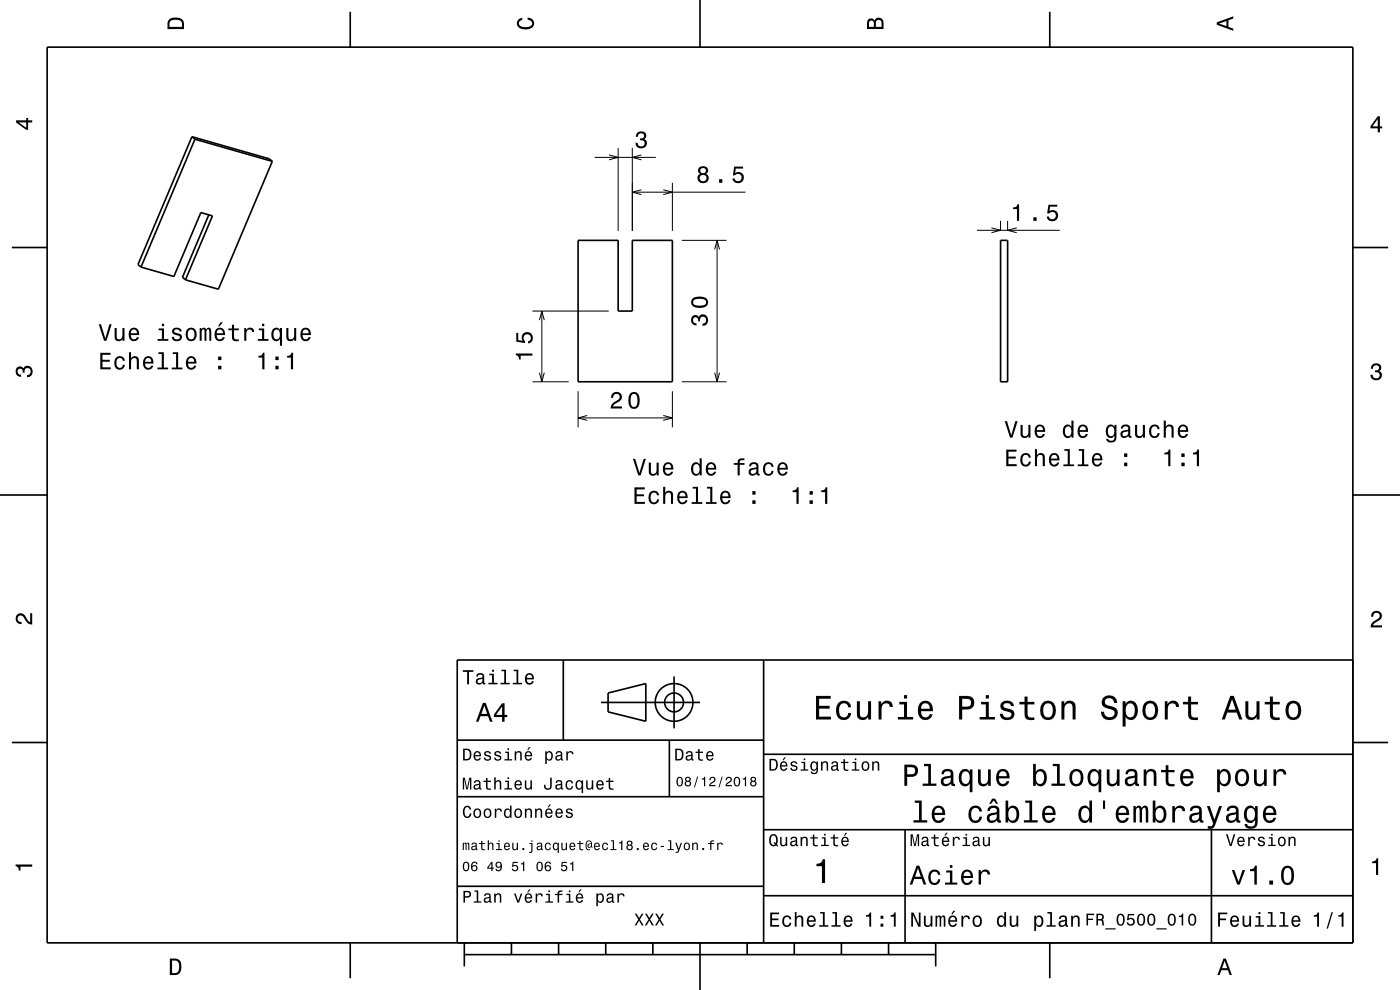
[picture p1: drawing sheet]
<svg xmlns="http://www.w3.org/2000/svg" width="297mm" height="210mm" viewBox="0 0 297 210" stroke-linecap="round" stroke-linejoin="round" font-family="sans-serif">
<g fill="none" stroke="#000" stroke-width=".21">
<path d="M126.1 33.4h13M129.2 32.9l1.9 .5-1.9 .5M131.1 31.4v17.6M134.1 31.4v17.6M136.1 32.9l-2 .5 2 .5M142.6 38.8v10.2M134.1 40.8h24M136.1 40.3l-2 .5 2 .5M140.7 40.3l1.9 .5-1.9 .5M144.6 51h9.5M151.6 52.9l.5-1.9 .5 1.9M152.1 51v30"/>
<path d="M207.3 48.8h17.5M210.3 48.3l2 .5-2 .6M212.3 46.8v2.2M213.8 46.8v2.2M215.7 48.3l-1.9 .5 1.9 .6M112.9 66h16.2M114.4 79.1l.5 1.9 .6-1.9M114.4 67.9l.5-1.9 .6 1.9M114.9 66v15M151.6 79.1l.5 1.9 .5-1.9M112.9 81h7.7M122.6 83v7.6"/>
<path d="M122.6 88.6h20M124.6 88.1l-2 .5 2 .6M140.7 88.1l1.9 .5-1.9 .6M142.6 83v7.6M144.6 81h9.5"/>
</g>
<g fill="none" stroke="#000" stroke-width=".35">
<path d="M10 10h277v190h-277zM74.3 2.5v7.5M148.5 0v10M222.7 2.5v7.5M40.7 29l-11.4 27.1 .6 .6M40.7 29l.7 .5M40.7 29l16.4 4.7 .7 .5M41.4 29.5l-11.5 27.2M41.4 29.5l16.4 4.7M57.8 34.2l-11.5 27.2-7-2M2.5 52.5h7.5M29.9 56.7l7 1.9 5.7-13.5 2.5 .7-5.8 13.6"/>
<path d="M44.3 45.6l-5.6 13.2 .6 .6M122.6 51h8.5v15h3v-15h8.5v30h-20zM212.3 51h1.5v30h-1.5zM287 52.5h7.5M0 105h10M287 105h10M119.5 140v17M162 140v60M287 140h-190v60M2.5 157.5h7.5M97 157h65M127.5 149h21"/>
<path d="M129 147l8-2v8l-8-2zM142 157v12M143 143.5v11M287 157.5h7.5M97 169h65M162 176h125M162 160h125M192 176v24M257 176v24M97 188h65M162 190h125M74.3 200v7.5"/>
<path d="M98.5 202.5h100M98.5 200v5M108.5 200v2.5M118.5 200v2.5M128.5 200v2.5M138.5 200v2.5M148.5 200v10M158.5 200v2.5M168.5 200v2.5M178.5 200v2.5M188.5 200v2.5M198.5 200v5"/>
<path d="M222.7 200v7.5"/>
<circle cx="143" cy="149" r="2"/>
<circle cx="143" cy="149" r="4"/>
</g>
<g fill="#000">
<path d="M36 4a2.18 2.18 0 0 0-.5 2.2h3.5v-1.2a1.43 1.43 0 0 0-1.7-1.3zM36.3 4.4a2.15 2.15 0 0 1 2.2 .3l.1 1h-2.6v-1z" fill-rule="evenodd"/>
<path d="M109.9 4.2l.9-.4v.4a.7 .7 0 0 0-.7 .5 .7 .7 0 0 0 .3 .8 1.7 1.7 0 0 0 2.5-.5 .9 .9 0 0 0-1-.8v-.5a1.24 1.24 0 0 1 1.4 1.1 1.24 1.24 0 0 1-1 1.4 2.22 2.22 0 0 1-2.5-.7l-.2-.5z" fill-rule="evenodd"/>
<path d="M184.2 4.2l-.3 .7v1.3h3.5v-1.3a.98 .98 0 0 0-.7-1.1 .98 .98 0 0 0-1.2 .6 .84 .84 0 0 0-1.3-.2zM184.5 4.5a.54 .54 0 0 1 .6-.1 .54 .54 0 0 1 .3 .6v.7h-1zM185.9 4.4a.62 .62 0 0 1 .8-.1 .62 .62 0 0 1 .3 .6v.8h-1.2z" fill-rule="evenodd"/>
<path d="M258.1 4.7v.6l3.5 1.2v-.4l-1-.4v-1.4l1-.4v-.4zM258.6 5l1.6-.5v1z" fill-rule="evenodd"/>
<path d="M3.4 25.5v.5l2.1 1.5h.5v-1.5h.8v-.5h-.8v-.5h-.4v.5zM4 26h1.6v1.1z" fill-rule="evenodd"/>
<path d="M135.2 28.2a1.08 1.08 0 0 1 1.3-.2 1.08 1.08 0 0 1 .5 1.2l-.3 .3a1.06 1.06 0 0 1 .5 1.3 1.06 1.06 0 0 1-1.2 .7 1.1 1.1 0 0 1-1.2-1.2h.5a.71 .71 0 0 0 1 .8 .71 .71 0 0 0 0-1.3h-.5v-.4a.61 .61 0 0 0 .8-.3 .61 .61 0 0 0-.3-.8 .61 .61 0 0 0-.8 .2l-.2 .5h-.4z" fill-rule="evenodd"/>
<path d="M148.4 35.5a.84 .84 0 0 0 .1 1.4 1.11 1.11 0 0 0-.4 1.5 1.11 1.11 0 0 0 1.6 .4 1.03 1.03 0 0 0 .7-.9 1.03 1.03 0 0 0-.6-1 .89 .89 0 0 0 .4-1.1 .89 .89 0 0 0-1-.6zM148.4 37.8a.75 .75 0 0 1 1.5 0 .75 .75 0 0 1-1.5 0zM148.5 36.2a.6 .6 0 0 1 1.2 0 .6 .6 0 0 1-1.2 0zM152.5 38v.8h.7v-.8zM155.8 35.3l-.3 1.9h.4a.8 .8 0 0 1 1.2-.2 .8 .8 0 0 1-.1 1.2 .8 .8 0 0 1-1.2-.3h-.4a1.21 1.21 0 0 0 1.5 1 1.21 1.21 0 0 0 .8-1.6 1.21 1.21 0 0 0-1.7-.6l.1-.9h1.5v-.5z" fill-rule="evenodd"/>
<path d="M292.3 24.7l-1.6 2.1v.4h1.6v.9h.4v-.9h.5v-.4h-.5v-2.1zM292.3 25.2v1.6h-1.1z" fill-rule="evenodd"/>
<path d="M214.9 44v.4h.8v2.4h.5v-3.5h-.3a.77 .77 0 0 1-1 .7zM219.2 46.1v.7h.7v-.7zM222.4 43.4l-.3 1.9h.5a.79 .79 0 0 1 1.1-.2 .79 .79 0 0 1 .1 1.2 .79 .79 0 0 1-1.2-.1l-.1-.3h-.5a1.21 1.21 0 0 0 1.5 1.1 1.21 1.21 0 0 0 .9-1.7 1.21 1.21 0 0 0-1.8-.5l.2-1h1.5v-.4z" fill-rule="evenodd"/>
<path d="M21.3 74.8v3.5h2.2v-.4h-1.8v-1.2h1.6v-.4h-1.6v-1h1.8v-.5zM24.6 75.9a1.52 1.52 0 0 0 .8 2.5 1.05 1.05 0 0 0 1.1-1h-.4a.67 .67 0 0 1-.7 .6 .67 .67 0 0 1-.7-.6 1.12 1.12 0 0 1 .7-1.5 .6 .6 0 0 1 .6 .6h.5a1.09 1.09 0 0 0-.8-.9 1.09 1.09 0 0 0-1.1 .3zM27.4 74.7v3.6h.4v-1.5a.63 .63 0 0 1 .5-.9 .63 .63 0 0 1 .7 .8v1.6h.5v-1.7a.88 .88 0 0 0-.6-1 .88 .88 0 0 0-1.1 .4v-1.3zM30.6 75.9a1.54 1.54 0 0 0 .8 2.5 1.06 1.06 0 0 0 1.1-.8h-.4l-.2 .3-.4 .1a.76 .76 0 0 1-.7-.9h1.8a1.17 1.17 0 0 0-.5-1.4 1.17 1.17 0 0 0-1.5 .2zM31 76.1a.66 .66 0 0 1 .8-.1 .66 .66 0 0 1 .3 .7h-1.3zM33.6 74.7v.4h.7v2.9h-.9v.3h2.3v-.3h-.9v-3.3zM36.7 74.7v.4h.7v2.9h-1v.3h2.3v-.3h-.9v-3.3zM39.7 75.9a1.54 1.54 0 0 0 .8 2.5 1.06 1.06 0 0 0 1.1-.8h-.4l-.2 .3-.4 .1a.76 .76 0 0 1-.7-.9h1.8a1.17 1.17 0 0 0-.5-1.4 1.17 1.17 0 0 0-1.5 .2zM40.1 76.1a.66 .66 0 0 1 .8-.1 .66 .66 0 0 1 .3 .7h-1.3zM46.3 77.6v.7h.7v-.7zM46.3 75.6v.8h.7v-.8z" fill-rule="evenodd"/>
<path d="M21 68.8l1.1 3.5h.5l1.1-3.5h-.5l-.9 3-.9-3zM24.3 69.6v1.8a.89 .89 0 0 0 .6 1 .89 .89 0 0 0 1.1-.5v.4h.4v-2.7h-.4v1.6a.65 .65 0 0 1-.4 .7 .65 .65 0 0 1-.8-.3v-2zM27.6 69.9a1.54 1.54 0 0 0 .8 2.5 1.06 1.06 0 0 0 1.1-.9h-.5l-.2 .4-.4 .1a.75 .75 0 0 1-.7-.9h1.8a1.16 1.16 0 0 0-.5-1.4 1.16 1.16 0 0 0-1.4 .2zM27.9 70.1a.66 .66 0 0 1 .8-.1 .66 .66 0 0 1 .4 .7h-1.4zM33.6 69.7v.4h.7v1.8h-.9v.4h2.3v-.4h-.9v-2.2zM34.3 68.7v.5h.5v-.5zM36.8 69.7a.75 .75 0 0 0-.3 .9 .75 .75 0 0 0 .8 .4l.8 .4a.63 .63 0 0 1-.6 .6 .63 .63 0 0 1-.6-.5h-.5a1.07 1.07 0 0 0 1.2 .9 1.07 1.07 0 0 0 1-1.2l-.5-.4-1.1-.3a.54 .54 0 0 1 .5-.7 .54 .54 0 0 1 .6 .5h.4a1.03 1.03 0 0 0-.7-.8 1.03 1.03 0 0 0-1 .2zM39.7 69.9a1.53 1.53 0 0 0 .8 2.5 1.48 1.48 0 0 0 1.2-1.5 1.48 1.48 0 0 0-1.2-1.4l-.4 .1zM40 70.2a.67 .67 0 0 1 .7-.3 .67 .67 0 0 1 .5 .6 1.11 1.11 0 0 1-.7 1.5 1.17 1.17 0 0 1-.5-1.8zM42.4 69.6v2.7h.4v-1.8l.2-.6h.3l.1 .3v2.1h.4v-2.1l.4-.3 .2 .1v.4v1.9h.4v-1.9a.69 .69 0 0 0-.5-.9l-.6 .4-.1-.3-.4-.1-.4 .4v-.3zM46.8 68.4l-.5 .8h.3l.7-.8zM45.8 69.9a1.54 1.54 0 0 0 .8 2.5 1.06 1.06 0 0 0 1.1-.9h-.4l-.3 .4-.3 .1a.75 .75 0 0 1-.7-.9h1.7a1.17 1.17 0 0 0-.4-1.4 1.17 1.17 0 0 0-1.5 .2zM46.2 70.1a.66 .66 0 0 1 .8-.1 .66 .66 0 0 1 .3 .7h-1.3zM49.2 68.9v.8h-.8v.4h.8v1.8a1.05 1.05 0 0 0 1.5 .5v-.4a.68 .68 0 0 1-1-.4v-1.5h1v-.4h-1v-.8zM51.8 69.6v2.7h.5v-1.6a.66 .66 0 0 1 .3-.7 .66 .66 0 0 1 .8 .2l.1 .2h.4a.89 .89 0 0 0-.7-.9 .89 .89 0 0 0-1 .5v-.4zM54.9 69.7v.4h.7v1.8h-.9v.4h2.3v-.4h-1v-2.2zM55.6 68.7v.5h.5v-.5zM57.8 69.9a1.57 1.57 0 0 0 .8 2.5l.4-.1 .4-.4v1.4h.4v-3.7h-.4v.4l-.2-.2a.87 .87 0 0 0-1.4 .1zM58.2 70.2a.62 .62 0 0 1 .7-.3 .62 .62 0 0 1 .4 .6 1.11 1.11 0 0 1-.6 1.5 1.19 1.19 0 0 1-.5-1.8zM60.7 69.6v1.8a.89 .89 0 0 0 .7 1 .89 .89 0 0 0 1-.5v.4h.4v-2.7h-.4v1.6a.64 .64 0 0 1-.4 .7 .64 .64 0 0 1-.8-.3v-2zM64 69.9a1.54 1.54 0 0 0 .8 2.5 1.05 1.05 0 0 0 1.1-.9h-.4l-.3 .4-.3 .1a.75 .75 0 0 1-.7-.9h1.8a1.16 1.16 0 0 0-.5-1.4 1.16 1.16 0 0 0-1.5 .2zM64.4 70.1a.66 .66 0 0 1 .8-.1 .66 .66 0 0 1 .3 .7h-1.3z" fill-rule="evenodd"/>
<path d="M54.8 75.5v.4h.8v2.4h.5v-3.5h-.3a.77 .77 0 0 1-1 .7zM58.4 77.6v.7h.7v-.7zM58.4 75.6v.8h.7v-.8zM60.9 75.5v.4h.8v2.4h.5v-3.5h-.4a.78 .78 0 0 1-.9 .7z" fill-rule="evenodd"/>
<path d="M109.4 75v.3a.77 .77 0 0 1 .7 1h.4v-.9h2.4v-.4zM109.5 70.6v1.9l1.9 .3v-.4a.8 .8 0 0 1-.3-1.3 .8 .8 0 0 1 1.3 .1 .8 .8 0 0 1-.4 1.2v.5a1.21 1.21 0 0 0 1.1-1.5 1.21 1.21 0 0 0-1.7-.9 1.21 1.21 0 0 0-.5 1.8l-1-.1v-1.6z" fill-rule="evenodd"/>
<path d="M146.9 67.1a1.17 1.17 0 0 0-.2 1.3 1.17 1.17 0 0 0 1.1 .6v-.4a.62 .62 0 0 1-.8-.3 .62 .62 0 0 1 .3-.8 .62 .62 0 0 1 .8 .2v.5h.4a.72 .72 0 0 1 .4-1 .72 .72 0 0 1 1 .5 .72 .72 0 0 1-.5 .9l-.4 .1v.4a1.18 1.18 0 0 0 1.2-1.5 1.18 1.18 0 0 0-1.8-.6l-.1 .3a.86 .86 0 0 0-1.4-.2zM147.1 63.2a1.13 1.13 0 0 0-.5 1.2 1.13 1.13 0 0 0 1 .9 2.29 2.29 0 0 0 2.5-.7 1.14 1.14 0 0 0-.9-1.6 2.86 2.86 0 0 0-2.1 .2zM147.1 63.8a2.36 2.36 0 0 1 2.6 0v.7a2.38 2.38 0 0 1-2.6 0z" fill-rule="evenodd"/>
<path d="M291.1 77.4a1.08 1.08 0 0 1 1.4-.2 1.08 1.08 0 0 1 .4 1.2l-.3 .3a1.06 1.06 0 0 1 .5 1.3 1.06 1.06 0 0 1-1.2 .7 1.1 1.1 0 0 1-1.2-1.2h.5a.71 .71 0 0 0 1 .8 .71 .71 0 0 0 .1-1.3h-.6v-.4a.61 .61 0 0 0 .8-.3 .61 .61 0 0 0-.2-.8 .61 .61 0 0 0-.9 .2l-.1 .5h-.5z" fill-rule="evenodd"/>
<path d="M3.6 78a.86 .86 0 0 1 1.4 .2 1.06 1.06 0 0 1 1.2-.6 1.06 1.06 0 0 1 .7 1.2 1.1 1.1 0 0 1-1.2 1.2v-.4a.71 .71 0 0 0 .8-1 .71 .71 0 0 0-1.3-.1v.6h-.4a.61 .61 0 0 0-.3-.8 .61 .61 0 0 0-.8 .2 .61 .61 0 0 0 .2 .8l.6 .2v.4a1.15 1.15 0 0 1-1.2-.6 1.15 1.15 0 0 1 .3-1.3z" fill-rule="evenodd"/>
<path d="M129.9 83.4l-.3 1h.5a.7 .7 0 0 1 .5-.8 .7 .7 0 0 1 .8 .5 .7 .7 0 0 1-.4 .8 1.8 1.8 0 0 0-1.5 1.7h2.4v-.4h-1.9a2.2 2.2 0 0 1 1.5-1.1 1.13 1.13 0 0 0 .1-1.7 1.13 1.13 0 0 0-1.7 0zM133.6 83.6a2.67 2.67 0 0 0 .4 3 1.14 1.14 0 0 0 1.6-.9 2.3 2.3 0 0 0-.6-2.5l-.5-.1-.5 .1zM134.2 83.6h.6a2.37 2.37 0 0 1 0 2.7h-.6a2.38 2.38 0 0 1 0-2.7z" fill-rule="evenodd"/>
<path d="M134.3 97.3l1.1 3.5h.5l1.1-3.5h-.5l-.8 3-.9-3zM137.6 98.1v1.8a.89 .89 0 0 0 .6 1 .89 .89 0 0 0 1.1-.5v.4h.4v-2.7h-.4v1.6a.65 .65 0 0 1-.4 .8 .65 .65 0 0 1-.8-.3v-2.1zM140.9 98.4a1.54 1.54 0 0 0 .8 2.5 1.06 1.06 0 0 0 1.1-.8h-.4l-.3 .3-.3 .1a.76 .76 0 0 1-.7-.9h1.7a1.16 1.16 0 0 0-.4-1.4 1.16 1.16 0 0 0-1.5 .2zM141.3 98.6a.66 .66 0 0 1 .8-.1 .66 .66 0 0 1 .3 .7h-1.3zM146.9 98.4a1.57 1.57 0 0 0 .7 2.5l.5-.1 .3-.4v.4h.5v-3.6h-.5v1.3a.89 .89 0 0 0-1.5-.1zM147.2 98.7a.62 .62 0 0 1 .7-.2 .62 .62 0 0 1 .5 .5 1.11 1.11 0 0 1-.7 1.5 1.19 1.19 0 0 1-.5-1.8zM150 98.4a1.54 1.54 0 0 0 .8 2.5 1.05 1.05 0 0 0 1.1-.8h-.4l-.3 .3-.3 .1a.75 .75 0 0 1-.7-.9h1.8a1.16 1.16 0 0 0-.5-1.4 1.16 1.16 0 0 0-1.5 .2zM150.4 98.6a.66 .66 0 0 1 .8-.1 .66 .66 0 0 1 .3 .7h-1.3zM155.7 98.2v.4h.8v2.2h.4v-2.2h1v-.4h-1l.1-.3 .3-.3h.6v-.4a1.04 1.04 0 0 0-1.4 .8v.2zM159.2 98.3l-.3 .6h.4a.55 .55 0 0 1 .7-.5 .55 .55 0 0 1 .4 .8h-.2a1 1 0 0 0-1.1 .2 1 1 0 0 0-.2 1.1 .94 .94 0 0 0 1.6 0l.1 .3h.6v-.3h-.3v-1.6a1.02 1.02 0 0 0-.7-.9 1.02 1.02 0 0 0-1 .3zM159.4 99.8l1.1-.3a.77 .77 0 0 1-.2 .8 .77 .77 0 0 1-.9 .1l-.1-.3zM162.2 98.4a1.52 1.52 0 0 0 .8 2.5 1.05 1.05 0 0 0 1.1-1h-.4a.67 .67 0 0 1-.6 .6 .67 .67 0 0 1-.7-.6 1.12 1.12 0 0 1 .6-1.5 .6 .6 0 0 1 .7 .6h.4a1.09 1.09 0 0 0-.8-.9 1.09 1.09 0 0 0-1.1 .3zM165.2 98.4a1.54 1.54 0 0 0 .8 2.5 1.05 1.05 0 0 0 1.1-.8h-.4l-.3 .3-.3 .1a.75 .75 0 0 1-.7-.9h1.7a1.16 1.16 0 0 0-.5-1.4 1.16 1.16 0 0 0-1.4 .2zM165.6 98.6a.66 .66 0 0 1 .7-.1 .66 .66 0 0 1 .4 .7h-1.3z" fill-rule="evenodd"/>
<path d="M213.5 95.4v3.5h2.2v-.4h-1.8v-1.2h1.6v-.4h-1.6v-1.1h1.7v-.4zM216.7 96.5a1.53 1.53 0 0 0 .9 2.5 1.06 1.06 0 0 0 1.1-1.1h-.4a.67 .67 0 0 1-.7 .7 .67 .67 0 0 1-.7-.6 1.12 1.12 0 0 1 .7-1.5 .6 .6 0 0 1 .6 .6h.5a1.09 1.09 0 0 0-.8-1 1.09 1.09 0 0 0-1.2 .4zM219.6 95.3v3.6h.4v-1.6a.63 .63 0 0 1 .4-.8 .63 .63 0 0 1 .8 .4v2h.5v-1.8a.88 .88 0 0 0-.6-1 .88 .88 0 0 0-1.1 .5v-1.3zM222.8 96.5a1.55 1.55 0 0 0 .8 2.5 1.06 1.06 0 0 0 1.1-.9h-.4l-.3 .4-.3 .1a.76 .76 0 0 1-.7-.9h1.8a1.17 1.17 0 0 0-.5-1.4 1.17 1.17 0 0 0-1.5 .2zM223.2 96.7a.66 .66 0 0 1 .8-.1 .66 .66 0 0 1 .3 .7h-1.3zM225.8 95.3v.3h.7v2.9h-.9v.4h2.3v-.4h-.9v-3.2zM228.9 95.3v.3h.6v2.9h-.9v.4h2.3v-.4h-.9v-3.2zM231.9 96.5a1.54 1.54 0 0 0 .8 2.5 1.06 1.06 0 0 0 1.1-.9h-.4l-.2 .4-.4 .1a.76 .76 0 0 1-.7-.9h1.8a1.17 1.17 0 0 0-.5-1.4 1.17 1.17 0 0 0-1.5 .2zM232.3 96.7a.66 .66 0 0 1 .8-.1 .66 .66 0 0 1 .3 .7h-1.3zM238.5 98.1v.8h.7v-.8zM238.5 96.2v.7h.7v-.7z" fill-rule="evenodd"/>
<path d="M213.1 89.3l1.2 3.5h.5l1.1-3.5h-.5l-.9 3-.9-3zM216.5 90.1v1.8a.89 .89 0 0 0 .6 1 .89 .89 0 0 0 1.1-.5v.4h.4v-2.7h-.4v1.6a.64 .64 0 0 1-.4 .8 .64 .64 0 0 1-.8-.3l-.1-2.1zM219.8 90.4a1.54 1.54 0 0 0 .8 2.5 1.06 1.06 0 0 0 1.1-.8h-.5l-.2 .3-.4 .1a.76 .76 0 0 1-.7-.9h1.8a1.16 1.16 0 0 0-.5-1.4 1.16 1.16 0 0 0-1.4 .2zM220.1 90.6a.66 .66 0 0 1 .8-.1 .66 .66 0 0 1 .4 .7h-1.4zM225.8 90.4a1.57 1.57 0 0 0 .7 2.5l.5-.1 .3-.4v.4h.4v-3.6h-.4v1.3a.89 .89 0 0 0-1.5-.1zM226.1 90.7a.62 .62 0 0 1 .7-.2 .62 .62 0 0 1 .4 .5 1.12 1.12 0 0 1-.6 1.5 1.18 1.18 0 0 1-.5-1.8zM228.9 90.4a1.54 1.54 0 0 0 .8 2.5 1.07 1.07 0 0 0 1.1-.8h-.5l-.2 .3-.4 .1a.76 .76 0 0 1-.6-.9h1.7a1.16 1.16 0 0 0-.5-1.4 1.16 1.16 0 0 0-1.4 .2zM229.2 90.6a.66 .66 0 0 1 .8-.1 .66 .66 0 0 1 .4 .7h-1.3zM234.9 90.4a1.57 1.57 0 0 0 .7 2.5l.5-.1 .3-.4a.73 .73 0 0 1-.3 1 .73 .73 0 0 1-1-.3h-.4a1.1 1.1 0 0 0 1.2 .8 1.1 1.1 0 0 0 .9-1.2v-2.6h-.4v.5l-.3-.4a.9 .9 0 0 0-1.2 .2zM235.2 90.7a.63 .63 0 0 1 .7-.2 .63 .63 0 0 1 .5 .5 1.11 1.11 0 0 1-.7 1.5 1.2 1.2 0 0 1-.5-1.8zM238.1 90.3l-.3 .6h.4a.55 .55 0 0 1 .7-.5 .55 .55 0 0 1 .3 .8h-.2a1 1 0 0 0-1 .2 1 1 0 0 0-.3 1.1 .93 .93 0 0 0 1.7 0l.1 .3h.5v-.3h-.2v-1.6a1.02 1.02 0 0 0-.7-.9 1.02 1.02 0 0 0-1 .3zM238.2 91.8l1.1-.3a.77 .77 0 0 1-.2 .8 .77 .77 0 0 1-.9 .1l-.1-.3zM240.8 90.1v1.8a.89 .89 0 0 0 .6 1 .89 .89 0 0 0 1.1-.5v.4h.4v-2.7h-.4v1.6a.65 .65 0 0 1-.4 .8 .65 .65 0 0 1-.8-.3l-.1-2.1zM244.1 90.4a1.53 1.53 0 0 0 .8 2.5 1.06 1.06 0 0 0 1.1-1h-.4a.67 .67 0 0 1-.6 .6 .67 .67 0 0 1-.7-.6 1.11 1.11 0 0 1 .6-1.5 .6 .6 0 0 1 .7 .6h.4a1.09 1.09 0 0 0-.8-.9 1.09 1.09 0 0 0-1.1 .3zM246.9 89.2v3.6h.4v-1.5a.63 .63 0 0 1 .6-.9 .63 .63 0 0 1 .6 .8v1.6h.5v-1.7a.88 .88 0 0 0-.6-1 .88 .88 0 0 0-1.1 .4v-1.3zM250.1 90.4a1.54 1.54 0 0 0 .8 2.5 1.06 1.06 0 0 0 1.1-.8h-.4l-.2 .3-.4 .1a.76 .76 0 0 1-.7-.9h1.8a1.16 1.16 0 0 0-.5-1.4 1.16 1.16 0 0 0-1.5 .2zM250.5 90.6a.66 .66 0 0 1 .8-.1 .66 .66 0 0 1 .3 .7h-1.3z" fill-rule="evenodd"/>
<path d="M247 96v.4h.8v2.5h.5v-3.5h-.4a.77 .77 0 0 1-.9 .6zM250.6 98.1v.8h.7v-.8zM250.6 96.2v.7h.7v-.7zM253.1 96v.4h.8v2.5h.5v-3.5h-.4a.78 .78 0 0 1-.9 .6z" fill-rule="evenodd"/>
<path d="M134.6 103.4v3.5h2.2v-.4h-1.7v-1.2h1.5v-.4h-1.5v-1.1h1.7v-.4zM137.9 104.5a1.53 1.53 0 0 0 .8 2.5 1.05 1.05 0 0 0 1.1-1.1h-.4a.67 .67 0 0 1-.6 .7 .67 .67 0 0 1-.7-.6 1.12 1.12 0 0 1 .6-1.5 .59 .59 0 0 1 .7 .6h.4a1.09 1.09 0 0 0-.7-1 1.09 1.09 0 0 0-1.2 .4zM140.7 103.3v3.6h.4v-1.6a.63 .63 0 0 1 .4-.7 .63 .63 0 0 1 .8 .3v2h.5v-1.8a.88 .88 0 0 0-.6-1 .88 .88 0 0 0-1.1 .5v-1.3zM144 104.5a1.54 1.54 0 0 0 .7 2.5 1.06 1.06 0 0 0 1.1-.9h-.4l-.2 .4-.4 .1a.76 .76 0 0 1-.7-.9h1.8a1.17 1.17 0 0 0-.5-1.4 1.17 1.17 0 0 0-1.4 .2zM144.3 104.7a.66 .66 0 0 1 .8-.2 .66 .66 0 0 1 .3 .8h-1.3zM146.9 103.3v.3h.7v2.9h-.9v.4h2.3v-.4h-.9v-3.2zM150 103.3v.3h.7v2.9h-.9v.4h2.2v-.4h-.9v-3.2zM153.1 104.5a1.54 1.54 0 0 0 .8 2.5 1.06 1.06 0 0 0 1-.9h-.4l-.2 .4-.4 .1a.76 .76 0 0 1-.7-.9h1.8a1.17 1.17 0 0 0-.5-1.4 1.17 1.17 0 0 0-1.4 .2zM153.4 104.7a.66 .66 0 0 1 .8-.2 .66 .66 0 0 1 .3 .8h-1.3zM159.6 106.1v.8h.7v-.8zM159.6 104.2v.7h.7v-.7z" fill-rule="evenodd"/>
<path d="M168.1 104v.4h.9v2.5h.4v-3.5h-.3a.78 .78 0 0 1-1 .6zM171.7 106.1v.8h.7v-.8zM171.7 104.2v.7h.7v-.7zM174.2 104v.4h.8v2.5h.5v-3.5h-.3a.77 .77 0 0 1-1 .6z" fill-rule="evenodd"/>
<path d="M3.6 130.4a1.22 1.22 0 0 1 2 .7l.4 .6 .4 .3v-1.9h.4v2.4a1.8 1.8 0 0 1-1.7-1.4 .71 .71 0 0 0-.9-.5 .71 .71 0 0 0-.5 .8 .71 .71 0 0 0 .9 .5v.5a1.18 1.18 0 0 1-1.2-.7 1.18 1.18 0 0 1 .2-1.3z" fill-rule="evenodd"/>
<path d="M291.2 129.9a1.18 1.18 0 0 1 1.9 .3 1.18 1.18 0 0 1-1 1.7l-.5 .3-.3 .5h1.9v.4h-2.4a1.8 1.8 0 0 1 1.4-1.8 .71 .71 0 0 0 .5-.8 .71 .71 0 0 0-.9-.5 .71 .71 0 0 0-.5 .8h-.4z" fill-rule="evenodd"/>
<path d="M98.2 158.8v2.5h.9a1.37 1.37 0 0 0 .7-2.2 1.56 1.56 0 0 0-1.6-.3zM98.6 159.1a.98 .98 0 0 1 1.1 .7 .98 .98 0 0 1-.6 1.2h-.5zM100.7 159.6a1.04 1.04 0 0 0-.2 1.2 1.04 1.04 0 0 0 1 .5l.5-.5h-.3l-.4 .3a.54 .54 0 0 1-.5-.7h1.3a.83 .83 0 0 0-.4-.9 .83 .83 0 0 0-1 .1zM100.9 159.7l.2-.1a.47 .47 0 0 1 .5 .1 .47 .47 0 0 1 .1 .5h-.9zM102.9 159.5l-.2 .1a.69 .69 0 0 0 .9 .9l.2 .1a.43 .43 0 0 1-.4 .5 .43 .43 0 0 1-.4-.4h-.3a.74 .74 0 0 0 .9 .7 .74 .74 0 0 0 .5-1l-1-.4a.38 .38 0 0 1 .3-.5 .38 .38 0 0 1 .4 .4h.3a.78 .78 0 0 0-1.2-.4zM105.1 159.5l-.2 .1a.69 .69 0 0 0 .9 .9l.2 .1a.43 .43 0 0 1-.4 .5 .43 .43 0 0 1-.5-.4h-.3a.74 .74 0 0 0 .9 .7 .74 .74 0 0 0 .5-1l-.9-.4a.38 .38 0 0 1 .3-.5 .38 .38 0 0 1 .4 .4h.3a.77 .77 0 0 0-1.2-.4zM107.2 159.4v.3h.5v1.3h-.7v.3h1.6v-.3h-.6v-1.6zM107.7 158.7v.4h.3v-.4zM109.2 159.4v1.9h.3v-1.1a.45 .45 0 0 1 .4-.6 .45 .45 0 0 1 .5 .5v1.2h.3v-1.3a.63 .63 0 0 0-.5-.7 .63 .63 0 0 0-.7 .4v-.3zM112.2 158.5l-.4 .6h.3l.5-.6zM111.5 159.6a1.04 1.04 0 0 0-.2 1.2 1.04 1.04 0 0 0 1.1 .5l.5-.5h-.3l-.5 .3a.54 .54 0 0 1-.5-.7h1.3a.83 .83 0 0 0-.4-.9 .83 .83 0 0 0-1 .1zM111.8 159.7l.1-.1a.48 .48 0 0 1 .5 .1 .48 .48 0 0 1 .2 .5h-1zM115.7 159.4v2.7h.3v-1.1a.66 .66 0 0 0 .7 .4 .66 .66 0 0 0 .5-.6 .91 .91 0 0 0 0-1.1 .91 .91 0 0 0-1-.3l-.2 .3v-.3zM116.1 159.8a.45 .45 0 0 1 .5-.2 .45 .45 0 0 1 .3 .4 .65 .65 0 0 1 .1 .8 .65 .65 0 0 1-.7 .2 .98 .98 0 0 1-.2-1.2zM118.1 159.5l-.2 .4h.3a.39 .39 0 0 1 .4-.3 .39 .39 0 0 1 .3 .5h-.1a.65 .65 0 0 0-1 .4 .65 .65 0 0 0 .6 .9l.6-.3 .1 .2h.4v-.2l-.2-.1v-1.1a.72 .72 0 0 0-.5-.6 .72 .72 0 0 0-.7 .2zM118.2 160.6l.8-.3a.55 .55 0 0 1-.2 .7 .55 .55 0 0 1-.6 0zM120.1 159.4v1.9h.4v-1.1a.47 .47 0 0 1 .2-.6 .47 .47 0 0 1 .6 .2v.2h.4a.64 .64 0 0 0-.5-.7 .64 .64 0 0 0-.8 .4v-.3z" fill-rule="evenodd"/>
<path d="M98.2 142.2v.3h.9v2.7h.4v-2.7h.9v-.3zM101.3 143l-.3 .5h.4a.47 .47 0 0 1 .5-.4 .47 .47 0 0 1 .4 .6l-.2 .1a.84 .84 0 0 0-1 .2 .84 .84 0 0 0 0 1.1 .9 .9 0 0 0 1.3-.2l.1 .2 .5 .1v-.3l-.3-.1v-1.3a.87 .87 0 0 0-1.4-.5zM101.4 144.3l.9-.3a.66 .66 0 0 1-.1 .7 .66 .66 0 0 1-.8 .1zM103.8 142.9v.3h.6v1.6h-.8v.4h2v-.4h-.8v-1.9zM104.4 142.1v.4h.4v-.4zM106.4 142.1v.3h.6v2.4h-.8v.4h1.9v-.4h-.7v-2.7zM109 142.1v.3h.6v2.4h-.8v.4h1.9v-.4h-.7v-2.7zM111.6 143.1a1.32 1.32 0 0 0 .7 2.1 .9 .9 0 0 0 .9-.7h-.3l-.2 .3-.4 .1a.65 .65 0 0 1-.6-.8h1.6a1 1 0 0 0-.4-1.2 1 1 0 0 0-1.3 .2zM111.9 143.3a.57 .57 0 0 1 .7-.1 .57 .57 0 0 1 .3 .6h-1.2z" fill-rule="evenodd"/>
<path d="M102.4 149.1l-1.4 4h.5l.4-1.2h1.6l.4 1.2h.6l-1.5-4zM102.7 149.7l.7 1.7h-1.3zM106.5 149.2l-1.7 2.4v.5h1.7v1h.5v-1h.6v-.5h-.6v-2.4zM106.5 149.9v1.7h-1.3z" fill-rule="evenodd"/>
<path d="M143.2 158.8v2.5h.9a1.37 1.37 0 0 0 .7-2.2 1.56 1.56 0 0 0-1.6-.3zM143.6 159.1a.98 .98 0 0 1 1.1 .7 .98 .98 0 0 1-.6 1.2h-.5zM145.7 159.5l-.2 .4h.3a.39 .39 0 0 1 .5-.3 .39 .39 0 0 1 .3 .5h-.2a.65 .65 0 0 0-.9 .4 .65 .65 0 0 0 .5 .9l.7-.3v.2h.4v-.2l-.1-.1-.1-1.1a.73 .73 0 0 0-.4-.6 .73 .73 0 0 0-.8 .2zM145.8 160.6l.8-.3a.55 .55 0 0 1-.1 .7 .55 .55 0 0 1-.7 0zM148.1 158.9v.5h-.5v.3h.5v1.3a.75 .75 0 0 0 1 .4v-.3a.48 .48 0 0 1-.7-.3v-1.1h.7v-.3h-.7v-.5zM150 159.6a1.04 1.04 0 0 0-.2 1.2 1.04 1.04 0 0 0 1.1 .5l.5-.5h-.4l-.4 .3a.54 .54 0 0 1-.5-.7h1.3a.83 .83 0 0 0-.4-.9 .83 .83 0 0 0-1 .1zM150.3 159.7l.1-.1a.48 .48 0 0 1 .5 .1 .48 .48 0 0 1 .2 .5h-1z" fill-rule="evenodd"/>
<path d="M173.1 147.6v5h3.2v-.6h-2.5v-1.7h2.2v-.6h-2.2v-1.5h2.4v-.6zM177.8 149.2a2.59 2.59 0 0 0 .5 3.4 1.58 1.58 0 0 0 2.3-1.4h-.6a.95 .95 0 0 1-.9 1 .95 .95 0 0 1-1-.9 1.59 1.59 0 0 1 .9-2.1 .85 .85 0 0 1 .9 .8h.7a1.56 1.56 0 0 0-1.1-1.3 1.56 1.56 0 0 0-1.7 .5zM181.8 148.8v2.5a1.27 1.27 0 0 0 .9 1.4 1.27 1.27 0 0 0 1.5-.7v.6h.6v-3.8h-.6v2.2a.92 .92 0 0 1-.6 1.1 .92 .92 0 0 1-1.2-.4v-2.9zM186.4 148.8v3.8h.6v-2.2a.95 .95 0 0 1 .5-1.1 .95 .95 0 0 1 1.2 .3l.1 .4h.6a1.28 1.28 0 0 0-1-1.4 1.28 1.28 0 0 0-1.4 .8v-.6zM190.8 148.9v.5h1v2.7h-1.3v.5h3.2v-.5h-1.3v-3.2zM191.8 147.4v.8h.6v-.8zM195.1 149.2a2.62 2.62 0 0 0 .5 3.4 1.57 1.57 0 0 0 2.2-1.1h-.6l-.3 .5-.5 .2a1.08 1.08 0 0 1-1-1.3h2.5a1.66 1.66 0 0 0-.7-2 1.66 1.66 0 0 0-2.1 .3zM195.6 149.5a.94 .94 0 0 1 1.2-.2 .94 .94 0 0 1 .5 1h-1.9zM203.5 147.6v5h.6v-2.1h.8a1.47 1.47 0 0 0 1.8-1.2 1.47 1.47 0 0 0-1.5-1.7zM204.1 148.2a1.6 1.6 0 0 1 1.8 .5 .86 .86 0 0 1 0 .9 .86 .86 0 0 1-.9 .3h-.9zM208.1 148.9v.5h1v2.7h-1.3v.5h3.3v-.5h-1.3v-3.2zM209.1 147.4v.8h.7v-.8zM212.6 148.9a1.08 1.08 0 0 0-.3 1.2 1.08 1.08 0 0 0 1 .7l1.1 .4a.57 .57 0 0 1 .2 .6 .57 .57 0 0 1-.5 .4 .96 .96 0 0 1-1.4-.8h-.6a1.6 1.6 0 0 0 1.3 1.4 1.6 1.6 0 0 0 1.7-.8 1.13 1.13 0 0 0-1-1.6l-1.1-.3-.2-.4a.87 .87 0 0 1 .9-.5 .87 .87 0 0 1 .8 .6h.6a1.41 1.41 0 0 0-2.1-1.1zM217.4 147.8v1.1h-1.1v.5h1.1v2.6l.2 .4 .4 .3h1.4v-.5a.97 .97 0 0 1-1.4-.5v-2.3h1.4v-.5h-1.4v-1.1zM221.1 149.2a2.56 2.56 0 0 0 .5 3.4 1.72 1.72 0 0 0 1.8-.2 1.72 1.72 0 0 0 .6-1.7 1.7 1.7 0 0 0-.9-1.9 1.7 1.7 0 0 0-2 .4zM221.6 149.6a.96 .96 0 0 1 1-.4 .96 .96 0 0 1 .7 .8 1.59 1.59 0 0 1-1 2.2 1.19 1.19 0 0 1-1-1.5zM225.2 148.8v3.8h.6v-2.2a.97 .97 0 0 1 .5-1.1 .97 .97 0 0 1 1.1 .2l.1 .7v2.4h.7v-2.5a1.27 1.27 0 0 0-.9-1.4 1.27 1.27 0 0 0-1.5 .6v-.5zM234.1 147.9a1.38 1.38 0 0 0-.3 1.5 1.38 1.38 0 0 0 1.3 .9 1.25 1.25 0 0 1 1.4 .9 1.15 1.15 0 0 1-1.3 .9 1.15 1.15 0 0 1-1-1.1h-.7a1.8 1.8 0 0 0 1.7 1.8 1.8 1.8 0 0 0 1.9-1.6 1.46 1.46 0 0 0-1.5-1.4l-.6-.2a.83 .83 0 0 1-.5-1.1 .83 .83 0 0 1 1.2-.3l.5 .5 .1 .4h.7a1.67 1.67 0 0 0-1-1.6 1.67 1.67 0 0 0-1.9 .4zM238.2 148.8v5.3h.6v-2.1a1.32 1.32 0 0 0 1.4 .7 1.32 1.32 0 0 0 1.1-1.1 2.43 2.43 0 0 0-.8-2.8 1.21 1.21 0 0 0-1.7 .5v-.5zM239.1 149.6a.9 .9 0 0 1 .9-.4 .9 .9 0 0 1 .7 .8 1.61 1.61 0 0 1-.9 2.2 1.18 1.18 0 0 1-1-1.5zM242.8 149.2a2.56 2.56 0 0 0 .5 3.4 1.72 1.72 0 0 0 1.8-.2 1.72 1.72 0 0 0 .6-1.7 1.7 1.7 0 0 0-.9-1.9 1.7 1.7 0 0 0-2 .4zM243.3 149.6a.96 .96 0 0 1 1-.4 .96 .96 0 0 1 .7 .8 1.59 1.59 0 0 1-1 2.2 1.19 1.19 0 0 1-1-1.5zM247.1 148.8v3.8h.6v-2.2a.95 .95 0 0 1 .5-1.1 .95 .95 0 0 1 1.2 .3l.1 .4h.6a1.28 1.28 0 0 0-1-1.4 1.28 1.28 0 0 0-1.4 .8v-.6zM252 147.8v1.1h-1v.5h1l.1 2.6 .2 .4 .4 .3h1.4v-.5a.97 .97 0 0 1-1.4-.5v-2.3h1.4v-.5h-1.4v-1.1zM261 147.6l-1.8 5h.6l.6-1.4h2l.5 1.4h.7l-1.9-5zM261.4 148.3l.7 2.2h-1.5zM264.2 148.8v2.5a1.27 1.27 0 0 0 .9 1.4 1.27 1.27 0 0 0 1.5-.7v.6h.6v-3.8h-.6v2.2a.92 .92 0 0 1-.6 1.1 .92 .92 0 0 1-1.1-.4l-.1-2.9zM269.4 147.8v1.1h-1.1v.5h1.1v2.6l.2 .4 .4 .3 .7 .1 .8-.1v-.5a.97 .97 0 0 1-1.4-.5l-.1-2.3h1.5v-.5h-1.5v-1.1zM273.1 149.2a2.56 2.56 0 0 0 .6 3.4 1.72 1.72 0 0 0 1.8-.2 1.72 1.72 0 0 0 .6-1.7 1.7 1.7 0 0 0-.9-1.9 1.7 1.7 0 0 0-2.1 .4zM273.6 149.6a.96 .96 0 0 1 1-.4 .96 .96 0 0 1 .7 .8 1.59 1.59 0 0 1-.9 2.2 1.19 1.19 0 0 1-1.1-1.5z" fill-rule="evenodd"/>
<path d="M98.2 165v2.5h.3v-2.3l.4 2.3h.3l.5-2.3v2.3h.3v-2.5h-.5l-.4 2.2-.5-2.2zM100.7 165.6l-.2 .5h.3a.39 .39 0 0 1 .5-.4 .39 .39 0 0 1 .3 .6h-.2a.65 .65 0 0 0-.9 .4 .65 .65 0 0 0 .5 .8l.7-.3v.2l.4 .1v-.3h-.1l-.1-1.1a.73 .73 0 0 0-.4-.6 .73 .73 0 0 0-.8 .1zM100.8 166.7l.8-.2a.55 .55 0 0 1-.1 .6 .55 .55 0 0 1-.7 .1zM103.1 165v.6h-.5v.3h.5v1.3a.74 .74 0 0 0 1 .3v-.3a.49 .49 0 0 1-.7-.2v-1.1h.7v-.3h-.7v-.6zM104.8 164.9v2.6h.4v-1.1a.45 .45 0 0 1 .3-.7 .45 .45 0 0 1 .5 .6v1.2h.3v-1.3a.63 .63 0 0 0-.4-.7 .63 .63 0 0 0-.7 .3v-.9zM107.2 165.6v.3h.5v1.3h-.7v.3h1.6v-.3h-.6v-1.6zM107.7 164.9v.3h.3v-.3zM109.3 165.7a1.04 1.04 0 0 0-.1 1.2 1.04 1.04 0 0 0 1 .6l.5-.6h-.3l-.4 .4a.54 .54 0 0 1-.5-.7h1.2a.83 .83 0 0 0-.3-1 .83 .83 0 0 0-1.1 .1zM109.6 165.9l.1-.1a.47 .47 0 0 1 .5 .1 .47 .47 0 0 1 .2 .4h-.9zM111.3 165.5v1.3a.63 .63 0 0 0 .5 .7 .63 .63 0 0 0 .7-.3v.3h.3v-2h-.3v1.2a.46 .46 0 0 1-.3 .5 .46 .46 0 0 1-.5-.2v-1.5zM116.7 165v1.6a.53 .53 0 0 1-.6 .6 .53 .53 0 0 1-.4-.7h-.3a.84 .84 0 0 0 .7 1.1 .84 .84 0 0 0 .9-.9v-1.7zM118.1 165.6l-.2 .5h.3a.39 .39 0 0 1 .4-.4 .39 .39 0 0 1 .3 .6h-.1a.65 .65 0 0 0-1 .4 .65 .65 0 0 0 .6 .8l.6-.3 .1 .2 .4 .1v-.3h-.2v-1.1a.72 .72 0 0 0-.5-.6 .72 .72 0 0 0-.7 .1zM118.2 166.7l.8-.2a.55 .55 0 0 1-.2 .6 .55 .55 0 0 1-.6 .1zM120.2 165.7a1.04 1.04 0 0 0-.2 1.2 1.04 1.04 0 0 0 1.1 .6l.4-.4 .1-.3h-.3l-.3 .4a.73 .73 0 0 1-.7-.7 .73 .73 0 0 1 .7-.7l.3 .4h.3a.78 .78 0 0 0-.6-.7 .78 .78 0 0 0-.8 .2zM122.3 165.7a1.07 1.07 0 0 0-.2 1.2 1.07 1.07 0 0 0 .9 .6l.4-.3v1h.3v-2.7h-.3v.3l-.3-.2a.65 .65 0 0 0-.8 .1zM122.5 165.9a.44 .44 0 0 1 .5-.1 .44 .44 0 0 1 .3 .4 .65 .65 0 0 1 .1 .7 .65 .65 0 0 1-.7 .3l-.3-.4zM124.4 165.5v1.3a.63 .63 0 0 0 .4 .7 .63 .63 0 0 0 .8-.3v.3h.3v-2h-.4v1.2a.46 .46 0 0 1-.2 .5 .46 .46 0 0 1-.6-.2v-1.5zM126.7 165.7a1.04 1.04 0 0 0-.2 1.2 1.04 1.04 0 0 0 1 .6l.5-.6h-.3l-.4 .4a.54 .54 0 0 1-.5-.7h1.3a.83 .83 0 0 0-.4-1 .83 .83 0 0 0-1 .1zM126.9 165.9l.2-.1a.48 .48 0 0 1 .5 .1 .48 .48 0 0 1 .1 .4h-.9zM129.1 165v.6h-.5v.3h.5v1.3a.75 .75 0 0 0 1.1 .3v-.3a.48 .48 0 0 1-.7-.2l-.1-1.1h.8v-.3h-.8v-.6z" fill-rule="evenodd"/>
<path d="M98.4 171.2a1.45 1.45 0 0 0 .7 2.3 .94 .94 0 0 0 .9-1h-.3a.59 .59 0 0 1-.8 .7 1.31 1.31 0 0 1 .2-2l.3 .1 .2 .4h.4a.85 .85 0 0 0-.6-.8 .85 .85 0 0 0-1 .3zM100.6 171.7a1.04 1.04 0 0 0-.1 1.3 1.04 1.04 0 0 0 1.1 .5 1.04 1.04 0 0 0 .5-1.3 1.04 1.04 0 0 0-1.2-.7zM100.9 171.9a.48 .48 0 0 1 .5-.1 .48 .48 0 0 1 .3 .4 .66 .66 0 0 1 0 .7 .66 .66 0 0 1-.7 .3 .98 .98 0 0 1-.1-1.3zM102.8 171.7a1.04 1.04 0 0 0-.2 1.3 1.04 1.04 0 0 0 1.2 .5 1.04 1.04 0 0 0 .5-1.3 1.04 1.04 0 0 0-1.2-.7zM103 171.9a.48 .48 0 0 1 .5-.1 .48 .48 0 0 1 .4 .4 .66 .66 0 0 1 0 .7 .66 .66 0 0 1-.7 .3 .97 .97 0 0 1-.2-1.3zM105 171.5v2h.3v-1.1a.47 .47 0 0 1 .2-.6 .47 .47 0 0 1 .6 .2l.1 .1h.3a.64 .64 0 0 0-.5-.6 .64 .64 0 0 0-.7 .4v-.4zM107.1 171.7a1.06 1.06 0 0 0-.2 1.2 1.06 1.06 0 0 0 .9 .6l.4-.3v.3h.3v-2.6h-.3v.9a.63 .63 0 0 0-1.1-.1zM107.4 171.9a.44 .44 0 0 1 .4-.1 .44 .44 0 0 1 .4 .4 .65 .65 0 0 1 0 .7 .65 .65 0 0 1-.7 .3l-.2-.4zM109.3 171.7a1.04 1.04 0 0 0-.1 1.3 1.04 1.04 0 0 0 1.1 .5 1.04 1.04 0 0 0 .5-1.3 1.04 1.04 0 0 0-1.2-.7zM109.5 171.9a.48 .48 0 0 1 .6-.1 .48 .48 0 0 1 .3 .4 .66 .66 0 0 1 0 .7 .66 .66 0 0 1-.7 .3 .98 .98 0 0 1-.2-1.3zM111.4 171.5v2h.3v-1.1a.45 .45 0 0 1 .3-.7 .45 .45 0 0 1 .5 .6v1.2h.4v-1.3a.63 .63 0 0 0-.5-.7 .63 .63 0 0 0-.7 .3v-.3zM113.5 171.5v2h.3v-1.1a.45 .45 0 0 1 .3-.6 .45 .45 0 0 1 .6 .2v1.5h.3v-1.3a.63 .63 0 0 0-.4-.7 .63 .63 0 0 0-.8 .3v-.3zM116.5 170.7l-.3 .6h.2l.5-.6zM115.9 171.7a1.04 1.04 0 0 0-.2 1.2 1.04 1.04 0 0 0 1 .6l.5-.6h-.3l-.4 .4a.54 .54 0 0 1-.5-.7h1.2a.83 .83 0 0 0-.3-1 .83 .83 0 0 0-1 .1zM116.1 171.9l.2-.1a.47 .47 0 0 1 .4 .1 .47 .47 0 0 1 .2 .4h-.9zM118 171.7a1.04 1.04 0 0 0-.2 1.2 1.04 1.04 0 0 0 1.1 .6l.5-.6h-.3l-.5 .4a.53 .53 0 0 1-.5-.7h1.3a.83 .83 0 0 0-.3-1 .83 .83 0 0 0-1.1 .1zM118.3 171.9l.1-.1a.47 .47 0 0 1 .5 .1 .47 .47 0 0 1 .2 .4h-1zM120.2 171.6l-.1 .2a.69 .69 0 0 0 .8 .9l.3 .1a.43 .43 0 0 1-.4 .5 .43 .43 0 0 1-.5-.4h-.3a.74 .74 0 0 0 .9 .7 .74 .74 0 0 0 .5-1.1l-1-.3a.38 .38 0 0 1 .3-.5 .38 .38 0 0 1 .5 .3h.3a.77 .77 0 0 0-1.3-.4z" fill-rule="evenodd"/>
<path d="M143.7 165a1.16 1.16 0 0 0 .5 1.8 1.16 1.16 0 0 0 .5-1.8 .63 .63 0 0 0-1 0zM144 165.1l.2-.1a.98 .98 0 0 1 0 1.6l-.2-.1-.2-.3v-.7zM145.5 164.9l-.2 .5 .3 .3a.62 .62 0 0 0-.1 .9 .62 .62 0 0 0 .9 0 .62 .62 0 0 0-.1-.9 .58 .58 0 0 0 0-.9 .58 .58 0 0 0-.8 .1zM145.5 166.2a.41 .41 0 0 1 .8 0 .41 .41 0 0 1-.8 0zM145.6 165.3a.35 .35 0 0 1 .7 0 .35 .35 0 0 1-.7 0zM147.9 164.7l-.7 2.3h.2l.7-2.3zM148.9 165.1v.3h.4v1.4h.3v-2zM150.7 164.9l-.2 .6h.2a.4 .4 0 0 1 .3-.5 .4 .4 0 0 1 .5 .3 .4 .4 0 0 1-.3 .5l-.1 .1a.95 .95 0 0 0-.7 .9h1.4v-.3h-1.1l.5-.4a.67 .67 0 0 0 .5-1 .67 .67 0 0 0-1-.2zM153.1 164.7l-.7 2.3h.2l.7-2.3zM154.1 164.9l-.2 .6h.3a.4 .4 0 0 1 .3-.5 .4 .4 0 0 1 .5 .3 .4 .4 0 0 1-.3 .5l-.2 .1a.93 .93 0 0 0-.6 .9h1.4v-.3h-1.1l.5-.4a.67 .67 0 0 0 .5-1 .67 .67 0 0 0-1.1-.2zM155.8 165a1.15 1.15 0 0 0 .5 1.8 1.16 1.16 0 0 0 .5-1.8 .63 .63 0 0 0-1 0zM156.1 165.1l.2-.1a.98 .98 0 0 1 0 1.6l-.2-.1-.2-.3v-.7zM157.6 165.1v.3h.4v1.4h.3v-2zM159.4 164.9l-.2 .5 .2 .3a.62 .62 0 0 0-.1 .9 .62 .62 0 0 0 1 0 .62 .62 0 0 0-.1-.9 .57 .57 0 0 0 0-.9 .57 .57 0 0 0-.8 .1zM159.4 166.2a.41 .41 0 0 1 .8 0 .41 .41 0 0 1-.8 0zM159.5 165.3a.34 .34 0 0 1 .6 0 .34 .34 0 0 1-.6 0z" fill-rule="evenodd"/>
<path d="M163.2 161v2.5h.9a1.37 1.37 0 0 0 .7-2.2 1.58 1.58 0 0 0-1.6-.3zM163.6 161.3a.98 .98 0 0 1 1.1 .7 .98 .98 0 0 1-.6 1.2h-.5zM166.4 160.7l-.4 .6h.2l.5-.6zM165.7 161.7a1.04 1.04 0 0 0-.2 1.2 1.04 1.04 0 0 0 1 .6l.5-.6h-.3l-.4 .4a.54 .54 0 0 1-.5-.7h1.3a.83 .83 0 0 0-.4-1 .83 .83 0 0 0-1 .1zM165.9 161.9l.2-.1a.48 .48 0 0 1 .5 .1 .48 .48 0 0 1 .1 .4h-.9zM167.9 161.6l-.2 .2a.68 .68 0 0 0 .9 .9l.2 .1a.43 .43 0 0 1-.4 .5 .43 .43 0 0 1-.4-.4h-.3a.74 .74 0 0 0 .9 .7 .74 .74 0 0 0 .5-1.1l-1-.3a.38 .38 0 0 1 .3-.5 .38 .38 0 0 1 .4 .4l.3-.1a.78 .78 0 0 0-1.2-.4zM170 161.6v.3h.5v1.3h-.7v.3h1.7v-.3h-.7v-1.6zM170.5 160.9v.3h.3v-.3zM172.1 161.7a1.06 1.06 0 0 0-.2 1.2 1.06 1.06 0 0 0 .9 .6l.4-.3a.52 .52 0 0 1-.2 .7 .52 .52 0 0 1-.7-.3h-.3a.78 .78 0 0 0 .9 .6 .78 .78 0 0 0 .6-.8v-1.9h-.3v.4l-.2-.3a.64 .64 0 0 0-.9 .1zM172.4 161.9a.45 .45 0 0 1 .4-.1 .45 .45 0 0 1 .4 .4 .65 .65 0 0 1 0 .7 .65 .65 0 0 1-.7 .3l-.2-.4zM174.2 161.5v2h.3v-1.1a.45 .45 0 0 1 .3-.6 .45 .45 0 0 1 .5 .2l.1 1.5h.3v-1.3a.63 .63 0 0 0-.5-.7 .63 .63 0 0 0-.7 .3v-.3zM176.6 161.6l-.2 .5h.3a.39 .39 0 0 1 .4-.4 .39 .39 0 0 1 .3 .6h-.1a.65 .65 0 0 0-1 .4 .65 .65 0 0 0 .6 .8l.6-.3 .1 .2 .4 .1-.2-.4v-1a.73 .73 0 0 0-1.2-.5zM176.7 162.7l.8-.2a.55 .55 0 0 1-.2 .6 .55 .55 0 0 1-.6 .1zM178.9 161v.6h-.5v.3h.5l.1 1.3a.75 .75 0 0 0 1 .3v-.3a.48 .48 0 0 1-.7-.2v-1.1h.7v-.3h-.7v-.6zM180.8 161.6v.3h.5v1.3h-.6v.3h1.6v-.3h-.6v-1.6zM181.3 160.9v.3h.4v-.3zM183 161.7a1.04 1.04 0 0 0-.2 1.3 1.04 1.04 0 0 0 1.2 .5 1.04 1.04 0 0 0 .4-1.3 1.04 1.04 0 0 0-1.2-.7zM183.2 161.9a.48 .48 0 0 1 .5-.1 .48 .48 0 0 1 .4 .4 .66 .66 0 0 1 0 .7 .66 .66 0 0 1-.7 .3 .98 .98 0 0 1-.2-1.3zM185 161.5v2h.3v-1.1a.45 .45 0 0 1 .3-.6 .45 .45 0 0 1 .6 .2v1.5h.3v-1.3a.63 .63 0 0 0-.4-.7 .63 .63 0 0 0-.8 .3v-.3z" fill-rule="evenodd"/>
<path d="M163.4 177.2a1.45 1.45 0 0 0 .7 2.3l.5-.2 .3 .3 .2-.2-.3-.3a1.53 1.53 0 0 0-.5-2.2l-.6 .1zM163.8 177.3l.3-.1a1.21 1.21 0 0 1 .5 1.7l-.3-.3-.2 .2 .3 .3a.45 .45 0 0 1-.7-.1 1.62 1.62 0 0 1 .1-1.7zM165.5 177.5v1.3a.63 .63 0 0 0 .4 .7 .63 .63 0 0 0 .8-.3v.3h.3v-2h-.3v1.2a.46 .46 0 0 1-.3 .5 .46 .46 0 0 1-.6-.2v-1.5zM167.9 177.6l-.2 .5h.3a.39 .39 0 0 1 .5-.4 .39 .39 0 0 1 .2 .6h-.1a.65 .65 0 0 0-.9 .4 .65 .65 0 0 0 .5 .8l.6-.3 .1 .2 .4 .1v-.3h-.2v-1.1a.73 .73 0 0 0-1.2-.5zM168 178.7l.8-.2a.55 .55 0 0 1-.2 .6 .55 .55 0 0 1-.6 .1zM169.8 177.5v2h.4v-1.1a.45 .45 0 0 1 .2-.6 .45 .45 0 0 1 .6 .2v1.5h.3v-1.3a.63 .63 0 0 0-.4-.7 .63 .63 0 0 0-.8 .3v-.3zM172.4 177v.6h-.5v.3h.5l.1 1.3a.75 .75 0 0 0 1 .3v-.3a.49 .49 0 0 1-.7-.2v-1.1h.7v-.3h-.7v-.6zM174.3 177.6v.3h.5v1.3h-.6v.3h1.6v-.3h-.6v-1.6zM174.8 176.9v.3h.4v-.3zM176.8 177v.6h-.6v.3h.6v1.3a.74 .74 0 0 0 1 .3v-.3a.49 .49 0 0 1-.7-.2v-1.1h.7v-.3h-.7v-.6zM179.4 176.7l-.4 .6h.2l.5-.6zM178.7 177.7a1.04 1.04 0 0 0-.2 1.2 1.04 1.04 0 0 0 1 .6l.5-.6h-.3l-.4 .4a.54 .54 0 0 1-.5-.7h1.3a.83 .83 0 0 0-.4-1 .83 .83 0 0 0-1 .1zM178.9 177.9l.2-.1a.48 .48 0 0 1 .5 .1 .48 .48 0 0 1 .1 .4h-.9z" fill-rule="evenodd"/>
<path d="M191.9 162.2v4.5h.6v-1.9a1.97 1.97 0 0 0 2.2-.7 1.3 1.3 0 0 0-1.3-1.9zM192.5 162.7a1.44 1.44 0 0 1 1.6 .4 .78 .78 0 0 1-.1 .9 .78 .78 0 0 1-.8 .2h-.7zM196 162v.5h.9v3.7h-1.2v.5h3v-.5h-1.2v-4.2zM200.1 163.4l-.4 .8h.5a.71 .71 0 0 1 .9-.7 .71 .71 0 0 1 .5 1l-.3 .1a1.46 1.46 0 0 0-1.7 1.2 .93 .93 0 0 0 1 1l.6-.1 .6-.5 .1 .4 .7 .1v-.4l-.3-.1v-2.1a1.31 1.31 0 0 0-2.2-.7zM200.3 165.3l1.4-.4a.99 .99 0 0 1-.3 1.1 .99 .99 0 0 1-1.1 .2l-.2-.5zM203.8 163.6a2.44 2.44 0 0 0 .4 3.1 1.11 1.11 0 0 0 1.5-.5v1.8h.6v-4.8h-.6v.6a1.14 1.14 0 0 0-1.9-.2zM204.2 164a.8 .8 0 0 1 .9-.4 .8 .8 0 0 1 .6 .8 1.43 1.43 0 0 1-.9 1.9 1.52 1.52 0 0 1-.6-2.3zM207.5 163.2v2.3a1.14 1.14 0 0 0 .8 1.3 1.14 1.14 0 0 0 1.3-.6v.5h.6v-3.5h-.6v2a.83 .83 0 0 1-.5 1 .83 .83 0 0 1-1-.4l-.1-2.6zM211.7 163.6a1.99 1.99 0 0 0 1 3.2 1.37 1.37 0 0 0 1.4-1.1h-.5l-.3 .5-.5 .1a.97 .97 0 0 1-.9-1.2h2.3a1.5 1.5 0 0 0-.6-1.7 1.5 1.5 0 0 0-1.9 .2zM212.1 163.9a.85 .85 0 0 1 1.1-.2 .85 .85 0 0 1 .4 .9h-1.7zM219.2 162v4.7h.5v-.5a1.19 1.19 0 0 0 1.3 .6 1.19 1.19 0 0 0 1-1.1 1.93 1.93 0 0 0-1.3-2.6l-.5 .2-.5 .4v-1.7zM220 163.9a.81 .81 0 0 1 .9-.3 .81 .81 0 0 1 .5 .8 1.45 1.45 0 0 1-.8 1.9 1.52 1.52 0 0 1-.6-2.4zM223.3 162v.5h.9v3.7h-1.1v.5h2.9v-.5h-1.2v-4.2zM227.2 163.6a1.96 1.96 0 0 0 1.2 3.2 1.95 1.95 0 0 0 1.5-1.6 1.95 1.95 0 0 0-.9-2l-.6-.1-.7 .1zM227.7 163.9a.86 .86 0 0 1 .9-.3 .86 .86 0 0 1 .6 .8 1.43 1.43 0 0 1-.8 1.9 1.51 1.51 0 0 1-.7-2.4zM231.1 163.6a2.44 2.44 0 0 0 .4 3.1 1.12 1.12 0 0 0 1.6-.5v1.8h.5v-4.8h-.5v.6a1.14 1.14 0 0 0-2-.2zM231.5 164a.8 .8 0 0 1 .9-.4 .8 .8 0 0 1 .6 .8 1.43 1.43 0 0 1-.8 1.9 1.52 1.52 0 0 1-.7-2.3zM234.8 163.2v2.3a1.14 1.14 0 0 0 .8 1.3 1.14 1.14 0 0 0 1.4-.6v.5h.5v-3.5h-.6v2a.83 .83 0 0 1-.5 1 .83 .83 0 0 1-1-.4v-2.6zM239.1 163.4l-.3 .8h.5a.71 .71 0 0 1 .8-.7 .71 .71 0 0 1 .5 1l-.2 .1a1.46 1.46 0 0 0-1.8 1.2 .93 .93 0 0 0 1 1l.7-.1 .5-.5 .1 .4 .7 .1v-.4l-.3-.1v-2.1a1.31 1.31 0 0 0-2.2-.7zM239.3 165.3l1.4-.4a.99 .99 0 0 1-.2 1.1 .99 .99 0 0 1-1.2 .2l-.1-.5zM242.6 163.2v3.5h.6v-2a.82 .82 0 0 1 .5-1 .82 .82 0 0 1 1 .4l.1 2.6h.5v-2.3a1.14 1.14 0 0 0-.8-1.3 1.14 1.14 0 0 0-1.3 .6v-.5zM247.3 162.3v1h-1v.5h1v2.3a1.34 1.34 0 0 0 1.9 .7v-.5a.88 .88 0 0 1-1.3-.5v-2h1.3v-.5h-1.3v-1zM250.7 163.6a1.99 1.99 0 0 0 1.1 3.2 1.37 1.37 0 0 0 1.4-1.1h-.6l-.3 .5-.5 .1a.97 .97 0 0 1-.9-1.2h2.3a1.5 1.5 0 0 0-.6-1.7 1.5 1.5 0 0 0-1.9 .2zM251.2 163.9a.85 .85 0 0 1 1-.2 .85 .85 0 0 1 .4 .9h-1.7zM258.2 163.2v4.8h.6v-1.8a1.19 1.19 0 0 0 1.3 .6 1.19 1.19 0 0 0 .9-1.1 1.93 1.93 0 0 0-1.2-2.6 1.07 1.07 0 0 0-1 .7v-.6zM259 163.9a.81 .81 0 0 1 .9-.3 .81 .81 0 0 1 .6 .8 1.45 1.45 0 0 1-.8 1.9 1.52 1.52 0 0 1-.7-2.4zM262.4 163.6a1.97 1.97 0 0 0 1.1 3.2 1.95 1.95 0 0 0 1.6-1.6 1.95 1.95 0 0 0-1-2l-.6-.1-.7 .1zM262.8 163.9a.86 .86 0 0 1 .9-.3 .86 .86 0 0 1 .6 .8 1.43 1.43 0 0 1-.8 1.9 1.5 1.5 0 0 1-.7-2.4zM266 163.2v2.3a1.14 1.14 0 0 0 .8 1.3 1.14 1.14 0 0 0 1.4-.6v.5h.5v-3.5h-.5v2a.83 .83 0 0 1-.5 1 .83 .83 0 0 1-1.1-.4v-2.6zM270.2 163.2v3.5h.5v-2a.85 .85 0 0 1 .5-1 .85 .85 0 0 1 1.1 .3v.3h.6a1.15 1.15 0 0 0-.9-1.2 1.15 1.15 0 0 0-1.3 .7v-.6z" fill-rule="evenodd"/>
<path d="M193.2 177v2.5h.3v-2.3l.4 2.3h.3l.5-2.3v2.3h.3v-2.5h-.5l-.4 2.2-.5-2.2zM195.7 177.6l-.2 .5h.3a.39 .39 0 0 1 .5-.4 .39 .39 0 0 1 .3 .6h-.2a.65 .65 0 0 0-.9 .4 .65 .65 0 0 0 .5 .8l.7-.3v.2l.4 .1v-.3h-.1l-.1-1.1a.73 .73 0 0 0-1.2-.5zM195.8 178.7l.8-.2a.55 .55 0 0 1-.1 .6 .55 .55 0 0 1-.7 .1zM198.1 177v.6h-.5v.3h.5v1.3a.74 .74 0 0 0 1 .3v-.3a.49 .49 0 0 1-.7-.2v-1.1h.7v-.3h-.7v-.6zM200.7 176.7l-.4 .6h.3l.5-.6zM200 177.7a1.04 1.04 0 0 0-.2 1.2 1.04 1.04 0 0 0 1.1 .6l.5-.6h-.4l-.4 .4a.54 .54 0 0 1-.5-.7h1.3a.83 .83 0 0 0-.4-1 .83 .83 0 0 0-1 .1zM200.3 177.9l.1-.1a.48 .48 0 0 1 .5 .1 .48 .48 0 0 1 .2 .4h-1zM202.1 177.5v2h.3v-1.1a.47 .47 0 0 1 .3-.6 .47 .47 0 0 1 .6 .2v.1h.3a.64 .64 0 0 0-.4-.6 .64 .64 0 0 0-.8 .4v-.4zM204.3 177.6v.3h.5v1.3h-.6v.3h1.6v-.3h-.6v-1.6zM204.8 176.9v.3h.4v-.3zM206.6 177.6l-.2 .5h.3a.39 .39 0 0 1 .4-.4 .39 .39 0 0 1 .3 .6h-.1a.65 .65 0 0 0-1 .4 .65 .65 0 0 0 .6 .8l.6-.3 .1 .2 .4 .1v-.3h-.2v-1.1a.72 .72 0 0 0-.5-.6 .72 .72 0 0 0-.7 .1zM206.7 178.7l.8-.2a.55 .55 0 0 1-.2 .6 .55 .55 0 0 1-.6 .1zM208.5 177.5v1.3a.63 .63 0 0 0 .5 .7 .63 .63 0 0 0 .7-.3v.3h.3v-2h-.3v1.2a.46 .46 0 0 1-.3 .5 .46 .46 0 0 1-.6-.2v-1.5z" fill-rule="evenodd"/>
<path d="M194.1 169.8v.5h.9v3.7h-1.2v.5h2.9v-.5h-1.2v-4.2zM198 171.4a1.98 1.98 0 0 0 1.1 3.2 1.36 1.36 0 0 0 1.4-1.1h-.6l-.3 .4-.5 .2a.97 .97 0 0 1-.9-1.2h2.3a1.5 1.5 0 0 0-.6-1.8 1.5 1.5 0 0 0-1.9 .3zM198.5 171.6a.85 .85 0 0 1 1-.1 .85 .85 0 0 1 .4 .9h-1.7zM205.8 171.4a1.96 1.96 0 0 0 1.1 3.2 1.36 1.36 0 0 0 1.4-1.4h-.5a.86 .86 0 0 1-.8 .9 .86 .86 0 0 1-.9-.8 1.44 1.44 0 0 1 .8-1.9 .77 .77 0 0 1 .9 .7h.5a1.4 1.4 0 0 0-1-1.2 1.4 1.4 0 0 0-1.5 .5zM210.5 169.4l-.6 1.1h.3l.6-.7 .5 .7h.4l-.6-1.1zM209.8 171.2l-.2 .3-.1 .5h.5a.71 .71 0 0 1 .9-.7 .71 .71 0 0 1 .4 1l-.2 .1a1.47 1.47 0 0 0-1.8 1.2 .94 .94 0 0 0 1.1 1l.6-.2 .5-.4 .1 .4 .8 .1v-.5h-.3l-.1-2.1a1.31 1.31 0 0 0-2.2-.7zM210 173.1l1.4-.4a.99 .99 0 0 1-.2 1.1 .99 .99 0 0 1-1.2 .1l-.1-.4zM213.3 169.8v4.7h.6v-.6a1.19 1.19 0 0 0 1.3 .7 1.19 1.19 0 0 0 .9-1.1 1.93 1.93 0 0 0-1.2-2.6l-.6 .1-.4 .5v-1.7zM214.1 171.7a.81 .81 0 0 1 .9-.3 .81 .81 0 0 1 .6 .7 1.45 1.45 0 0 1-.8 2 1.52 1.52 0 0 1-.7-2.4zM217.5 169.8v.5h.9v3.7h-1.2v.5h2.9v-.5h-1.1v-4.2zM221.5 171.4a1.98 1.98 0 0 0 1 3.2 1.36 1.36 0 0 0 1.4-1.1h-.6l-.3 .4-.5 .2a.97 .97 0 0 1-.8-1.2h2.2a1.5 1.5 0 0 0-.6-1.8 1.5 1.5 0 0 0-1.8 .3zM221.9 171.6a.85 .85 0 0 1 1-.1 .85 .85 0 0 1 .4 .9h-1.6zM229.1 171.4a2.43 2.43 0 0 0 .5 3.1 1.12 1.12 0 0 0 1.5-.6v.6h.6v-4.7h-.6v1.7a1.14 1.14 0 0 0-2-.1zM229.6 171.7a.8 .8 0 0 1 .9-.3 .8 .8 0 0 1 .5 .7 1.43 1.43 0 0 1-.8 2 1.52 1.52 0 0 1-.6-2.4zM234 169.8v1.8h.4v-1.8zM237.1 171.4a1.98 1.98 0 0 0 1 3.2 1.36 1.36 0 0 0 1.4-1.1h-.6l-.3 .4-.4 .2a.97 .97 0 0 1-.9-1.2h2.3a1.5 1.5 0 0 0-.7-1.8 1.5 1.5 0 0 0-1.8 .3zM237.5 171.6a.85 .85 0 0 1 1-.1 .85 .85 0 0 1 .5 .9h-1.7zM240.4 171v3.5h.6v-2.4a.65 .65 0 0 1 .4-.8 .52 .52 0 0 1 .4 .7v2.5h.5v-2.4a.65 .65 0 0 1 .4-.8l.3 .2 .1 .5v2.5h.5v-2.4a.89 .89 0 0 0-.7-1.2l-.4 .1-.3 .4-.2-.4-.4-.1-.4 .1-.2 .4v-.4zM244.5 169.8v4.7h.6v-.6a1.19 1.19 0 0 0 1.3 .7 1.19 1.19 0 0 0 1-1.1 1.93 1.93 0 0 0-1.3-2.6l-.6 .1-.4 .5v-1.7zM245.4 171.7a.81 .81 0 0 1 .8-.3 .81 .81 0 0 1 .6 .7 1.45 1.45 0 0 1-.8 2 1.52 1.52 0 0 1-.6-2.4zM248.7 171v3.5h.6v-2a.85 .85 0 0 1 .4-1 .85 .85 0 0 1 1.1 .3v.3h.6a1.15 1.15 0 0 0-.9-1.2 1.15 1.15 0 0 0-1.3 .7v-.6zM252.8 171.2l-.3 .3-.1 .5h.5a.71 .71 0 0 1 .9-.7 .71 .71 0 0 1 .5 1l-.3 .1a1.46 1.46 0 0 0-1.7 1.2 .93 .93 0 0 0 1 1l.6-.2 .6-.4 .1 .4 .7 .1v-.5h-.3v-2.1a1.31 1.31 0 0 0-2.2-.7zM253 173.1l1.4-.4a.99 .99 0 0 1-.3 1.1 .99 .99 0 0 1-1.1 .1l-.2-.4zM256 171l1.4 3.7-.3 .5h-.9v.6a1.15 1.15 0 0 0 1.6-.9l1.4-3.9h-.6l-1 2.9-1-2.9zM260.6 171.2l-.3 .3-.1 .5h.5a.71 .71 0 0 1 .9-.7 .71 .71 0 0 1 .5 1l-.3 .1a1.46 1.46 0 0 0-1.7 1.2 .93 .93 0 0 0 1 1l.6-.2 .6-.4 .1 .4 .7 .1v-.5h-.3v-2.1a1.31 1.31 0 0 0-2.2-.7zM260.8 173.1l1.4-.4a.99 .99 0 0 1-.3 1.1 .99 .99 0 0 1-1.1 .1l-.2-.4zM264.3 171.4a2.44 2.44 0 0 0 .4 3.1 1.16 1.16 0 0 0 1.6-.6 .99 .99 0 0 1-.9 1.4l-.6-.1-.2-.4h-.6a1.04 1.04 0 0 0 1.4 1 1.27 1.27 0 0 0 1.4-1.5v-3.3h-.5v.6l-.5-.6a1.15 1.15 0 0 0-1.5 .4zM264.7 171.7a.82 .82 0 0 1 .9-.3 .82 .82 0 0 1 .6 .7 1.42 1.42 0 0 1-.9 2 1.54 1.54 0 0 1-.6-2.4zM268.3 171.4a1.98 1.98 0 0 0 1 3.2 1.36 1.36 0 0 0 1.4-1.1h-.5l-.3 .4-.5 .2a.97 .97 0 0 1-.9-1.2h2.3a1.5 1.5 0 0 0-.6-1.8 1.5 1.5 0 0 0-1.9 .3zM268.7 171.6a.85 .85 0 0 1 1.1-.1 .85 .85 0 0 1 .4 .9h-1.7z" fill-rule="evenodd"/>
<path d="M260.1 177l.8 2.5h.4l.8-2.5h-.4l-.6 2.1-.7-2.1zM262.7 177.7a1.04 1.04 0 0 0-.2 1.2 1.04 1.04 0 0 0 1 .6l.5-.6h-.3l-.4 .4a.54 .54 0 0 1-.5-.7h1.3a.83 .83 0 0 0-.4-1 .83 .83 0 0 0-1 .1zM262.9 177.9l.2-.1a.48 .48 0 0 1 .5 .1 .48 .48 0 0 1 .1 .4h-.9zM264.8 177.5v2h.3v-1.1a.47 .47 0 0 1 .3-.6 .47 .47 0 0 1 .6 .2v.1h.3a.64 .64 0 0 0-.5-.6 .64 .64 0 0 0-.7 .4v-.4zM267 177.6l-.1 .2a.69 .69 0 0 0 .9 .9l.2 .1a.43 .43 0 0 1-.4 .5 .43 .43 0 0 1-.5-.4h-.3a.74 .74 0 0 0 .9 .7 .74 .74 0 0 0 .5-1.1l-.9-.3a.38 .38 0 0 1 .3-.5 .38 .38 0 0 1 .4 .4l.3-.1a.78 .78 0 0 0-1.3-.4zM269.2 177.6v.3h.5v1.3h-.7v.3h1.6v-.3h-.6v-1.6zM269.7 176.9v.3h.3v-.3zM271.3 177.7a1.04 1.04 0 0 0-.1 1.3 1.04 1.04 0 0 0 1.1 .5 1.04 1.04 0 0 0 .5-1.3 1.04 1.04 0 0 0-1.2-.7zM271.5 177.9a.48 .48 0 0 1 .6-.1 .48 .48 0 0 1 .3 .4 .67 .67 0 0 1 0 .7 .67 .67 0 0 1-.7 .3 .98 .98 0 0 1-.2-1.3zM273.3 177.5v2h.4v-1.1a.45 .45 0 0 1 .3-.7 .45 .45 0 0 1 .5 .6v1.2h.4v-1.3a.63 .63 0 0 0-.5-.7 .63 .63 0 0 0-.7 .3v-.3z" fill-rule="evenodd"/>
<path d="M3.3 183.4h3.5v.4h-2.5v.9h-.3a.77 .77 0 0 0-.7-1z" fill-rule="evenodd"/>
<path d="M98.2 178.8v1.5h.2v-1.2l.2-.2 .2 .2v1.2h.2v-1.2l.2-.2 .1 .3v1.1h.3v-1.3l-.2-.2-.4 .1-.3-.2-.3 .2v-.1zM100.2 178.9l-.2 .3h.2a.31 .31 0 0 1 .4-.3 .31 .31 0 0 1 .2 .5 .61 .61 0 0 0-.7 .1 .61 .61 0 0 0 0 .7 .6 .6 0 0 0 .8-.1l.1 .2h.3l-.1-.2-.1-.9a.58 .58 0 0 0-.9-.3zM100.3 179.7l.6-.2v.3a.34 .34 0 0 1-.3 .4 .34 .34 0 0 1-.4-.4zM102.1 178.4v.4h-.5v.2h.5v1.1a.6 .6 0 0 0 .8 .3v-.3h-.5l-.1-.3v-.8h.6v-.2h-.6v-.4zM103.5 178.3v2h.2l.1-1.1 .3-.3 .3 .3v1.1h.3v-1a.5 .5 0 0 0-.4-.6 .5 .5 0 0 0-.6 .3v-.7zM105.3 178.8v.2h.4v1.1h-.5v.2h1.3v-.2h-.5v-1.3zM105.7 178.3v.2h.3v-.2zM107.1 178.9a.83 .83 0 0 0-.2 1 .83 .83 0 0 0 .9 .4l.4-.4-.8 .2-.2-.5h1v-.1a.64 .64 0 0 0-.4-.7 .64 .64 0 0 0-.7 .1zM107.3 179.1l.4-.1 .2 .4h-.7zM108.7 178.8v1a.51 .51 0 0 0 .3 .6 .51 .51 0 0 0 .6-.3v.2h.3v-1.5h-.3v1.1l-.4 .2-.3-.2v-1.1zM110.8 179.9v.4h.4v-.4zM112.3 178.8v.2h.4v1.4v.2l-.4 .1v.2a.49 .49 0 0 0 .7-.5v-1.6zM112.7 178.3v.2h.3v-.2zM114 178.9l-.1 .3h.2a.32 .32 0 0 1 .4-.3 .32 .32 0 0 1 .2 .5 .61 .61 0 0 0-.7 .1 .61 .61 0 0 0 0 .7 .6 .6 0 0 0 .8-.1l.1 .2h.3l-.2-.2v-.9a.58 .58 0 0 0-1-.3zM114.1 179.7l.7-.2v.3a.34 .34 0 0 1-.4 .4 .34 .34 0 0 1-.3-.4zM115.7 178.9a.83 .83 0 0 0-.1 1 .83 .83 0 0 0 .9 .4l.4-.5h-.3l-.2 .3a.58 .58 0 0 1-.6-.6 .58 .58 0 0 1 .6-.5l.2 .3h.3a.63 .63 0 0 0-.5-.6 .63 .63 0 0 0-.7 .2zM117.4 178.9a.85 .85 0 0 0-.1 .9 .85 .85 0 0 0 .7 .6l.3-.3v.8h.3v-2.1h-.3v.2l-.4-.3zM117.6 179.1l.1-.1a.56 .56 0 0 1 .6 .5 .56 .56 0 0 1-.6 .6l-.2-.3zM119.1 178.8v1a.51 .51 0 0 0 .3 .6 .51 .51 0 0 0 .6-.3v.2h.3v-1.5h-.3v1.1l-.4 .2-.3-.2v-1.1zM121 178.9a.83 .83 0 0 0-.2 1 .83 .83 0 0 0 .8 .4l.4-.4-.7 .2-.3-.5h1.1v-.1a.64 .64 0 0 0-.4-.7 .64 .64 0 0 0-.7 .1zM121.2 179.1l.4-.1 .2 .4h-.8zM122.9 178.4v.4h-.4v.2h.4v1.1a.6 .6 0 0 0 .8 .3v-.3h-.5v-.3v-.8h.5v-.2h-.5v-.4zM124.5 178.4a1.49 1.49 0 0 0 .1 1.9h.6v-.2a.49 .49 0 0 1-.7-.4 .96 .96 0 0 1 .4-1.2l.4 .1 .1 .2a.65 .65 0 0 0-.7 .9l.3 .2 .4-.3 .2 .2 .1-.1a1.03 1.03 0 0 0-.9-1.4zM124.9 179.2l.5-.2-.1 .6h-.4zM126.2 178.9a.83 .83 0 0 0-.2 1 .83 .83 0 0 0 .8 .4l.4-.4-.7 .2-.2-.5h1v-.1a.64 .64 0 0 0-.4-.7 .64 .64 0 0 0-.7 .1zM126.4 179.1l.4-.1 .2 .4h-.7zM127.9 178.9a.83 .83 0 0 0-.1 1 .83 .83 0 0 0 .8 .4l.4-.5h-.2l-.3 .3a.58 .58 0 0 1-.5-.6 .58 .58 0 0 1 .5-.5l.2 .3h.3a.63 .63 0 0 0-.4-.6 .63 .63 0 0 0-.7 .2zM129.6 178.3v.2h.4v1.6h-.5v.2h1.3v-.2h-.5v-1.8zM131.3 178.7v.2h.5v1.4h.2v-2zM133.1 178.5l-.2 .3 .3 .4a.62 .62 0 0 0-.1 1 .62 .62 0 0 0 .9 0 .62 .62 0 0 0-.1-1 .57 .57 0 0 0 .1-.8 .57 .57 0 0 0-.9 .1zM133.2 179.8a.41 .41 0 0 1 .8 0 .41 .41 0 0 1-.8 0zM133.2 178.9a.35 .35 0 0 1 .7 0 .35 .35 0 0 1-.7 0zM135.1 179.9v.4h.4v-.4zM136.6 178.9a.83 .83 0 0 0-.2 1 .83 .83 0 0 0 .9 .4l.3-.4-.7 .2-.2-.5h1v-.1a.64 .64 0 0 0-.4-.7 .64 .64 0 0 0-.7 .1zM136.8 179.1l.4-.1 .2 .4h-.7zM138.3 178.9a.83 .83 0 0 0-.1 1 .83 .83 0 0 0 .8 .4l.4-.5h-.2l-.3 .3a.58 .58 0 0 1-.5-.6 .58 .58 0 0 1 .5-.5l.3 .3h.2a.63 .63 0 0 0-.4-.6 .63 .63 0 0 0-.7 .2zM140.2 179.4v.3h.7v-.3zM141.7 178.3v.2h.4v1.6h-.5v.2h1.3v-.2h-.5v-1.8zM143.3 178.8l.5 1.6-.1 .3h-.4v.2h.5l.2-.2 .7-1.9h-.3l-.4 1.2-.5-1.2zM145.2 178.9a.83 .83 0 0 0-.1 1 .83 .83 0 0 0 .9 .4 .79 .79 0 0 0 .3-1.1 .79 .79 0 0 0-1.1-.3zM145.4 179.1l.1-.1a.56 .56 0 0 1 .6 .5 .56 .56 0 0 1-.6 .6l-.2-.3zM146.8 178.8v1.5h.3v-1.1l.4-.3 .3 .3v1.1h.3v-1a.51 .51 0 0 0-.4-.6 .51 .51 0 0 0-.6 .3v-.2zM149 179.9v.4h.4v-.4zM150.2 178.8v.2h.5v1.3h.2v-1.3h.6v-.2h-.6l.1-.3h.5v-.2h-.3a.46 .46 0 0 0-.5 .5zM152.1 178.8v1.5h.3l.1-1.2 .4-.1 .2 .3h.3a.51 .51 0 0 0-.4-.6 .51 .51 0 0 0-.6 .3v-.2z" fill-rule="evenodd"/>
<path d="M98.4 183a1.16 1.16 0 0 0 .5 1.8 1.16 1.16 0 0 0 .5-1.8 .64 .64 0 0 0-1 0zM98.7 183.1l.2-.1a.98 .98 0 0 1 0 1.6l-.4-.2v-.2v-.7zM100.2 182.9a1.37 1.37 0 0 0 .1 1.9 .66 .66 0 0 0 .9-.2 .66 .66 0 0 0-.1-.9 .66 .66 0 0 0-.9 0 .59 .59 0 0 1 .5-.7l.3 .3h.3a.64 .64 0 0 0-.4-.5 .64 .64 0 0 0-.7 .1zM100.2 184.2a.43 .43 0 0 1 .8 0 .43 .43 0 0 1-.8 0zM104.2 182.8l-.8 1.2v.3h.8v.5h.3v-.5h.3v-.2h-.3v-1.3zM104.2 183.2v.9h-.6zM105.3 183a.66 .66 0 0 0 0 .9 .66 .66 0 0 0 .9 0 .59 .59 0 0 1-.5 .7l-.2-.1-.1-.2h-.3a.7 .7 0 0 0 .9 .5 .7 .7 0 0 0 .5-.8 .81 .81 0 0 0-.2-1 .81 .81 0 0 0-1 0zM105.4 183.4a.42 .42 0 0 1 .8 0 .42 .42 0 0 1-.8 0zM108.8 182.8l-.2 1.1h.2a.46 .46 0 0 1 .8-.1 .46 .46 0 0 1-.1 .7 .46 .46 0 0 1-.7-.2h-.2a.69 .69 0 0 0 .8 .6 .69 .69 0 0 0 .5-1 .69 .69 0 0 0-1-.3l.1-.5h.8v-.3zM110.5 183.1v.3h.5v1.4h.2v-2zM114 183a1.16 1.16 0 0 0 .5 1.8 1.16 1.16 0 0 0 .5-1.8 .64 .64 0 0 0-1 0zM114.3 183.1l.2-.1a.98 .98 0 0 1 0 1.6l-.2-.1-.2-.3v-.7zM115.8 182.9a1.37 1.37 0 0 0 .1 1.9 .66 .66 0 0 0 .9-.2 .66 .66 0 0 0-.1-.9 .66 .66 0 0 0-.9 0 .59 .59 0 0 1 .5-.7l.3 .3h.3a.64 .64 0 0 0-.4-.5 .64 .64 0 0 0-.7 .1zM115.8 184.2a.43 .43 0 0 1 .8 0 .43 .43 0 0 1-.8 0zM119.2 182.8l-.2 1.1h.3a.45 .45 0 0 1 .7-.1 .45 .45 0 0 1-.1 .7 .45 .45 0 0 1-.7-.2h-.2a.69 .69 0 0 0 .8 .6 .69 .69 0 0 0 .5-1 .69 .69 0 0 0-1-.3l.1-.5h.9v-.3zM120.9 183.1v.3h.5v1.4h.2v-2z" fill-rule="evenodd"/>
<path d="M98.3 189v2.5h.4v-1.1a.96 .96 0 0 0 1.2-.7 .67 .67 0 0 0-.7-.7zM98.7 189.3h.4a.43 .43 0 0 1 .5 .4 .43 .43 0 0 1-.5 .4h-.4zM100.6 188.9v.3h.5v2h-.6v.3h1.6v-.3h-.6v-2.3zM102.9 189.6l-.2 .5h.3a.39 .39 0 0 1 .5-.4 .39 .39 0 0 1 .2 .6h-.1a.65 .65 0 0 0-.9 .4 .65 .65 0 0 0 .5 .8l.6-.3 .1 .2 .4 .1v-.3h-.2v-1.1a.73 .73 0 0 0-1.2-.5zM103 190.7l.8-.2a.55 .55 0 0 1-.2 .6 .55 .55 0 0 1-.6 .1zM104.8 189.5v2h.4v-1.1a.45 .45 0 0 1 .2-.6 .45 .45 0 0 1 .6 .2v1.5h.3v-1.3a.63 .63 0 0 0-.4-.7 .63 .63 0 0 0-.8 .3v-.3zM109 189.5l.8 2h.3l.7-2h-.3l-.6 1.6-.5-1.6zM112.2 188.7l-.4 .6h.3l.5-.6zM111.5 189.7a1.04 1.04 0 0 0-.2 1.2 1.04 1.04 0 0 0 1.1 .6l.5-.6h-.3l-.5 .4a.54 .54 0 0 1-.5-.7h1.3a.83 .83 0 0 0-.4-1 .83 .83 0 0 0-1 .1zM111.8 189.9l.1-.1a.48 .48 0 0 1 .5 .1 .48 .48 0 0 1 .2 .4h-1zM113.6 189.5v2h.4v-1.1a.47 .47 0 0 1 .2-.6 .47 .47 0 0 1 .6 .2v.1h.4a.64 .64 0 0 0-.5-.6 .64 .64 0 0 0-.8 .4v-.4zM115.8 189.6v.3h.5v1.3h-.6v.3h1.6v-.3h-.6v-1.6zM116.3 188.9v.3h.4v-.3zM117.7 189.6v.3h.6v1.6h.3v-1.6h.7v-.3h-.7v-.3l.7-.1v-.3a.68 .68 0 0 0-.7 0 .68 .68 0 0 0-.3 .7zM120.2 189.6v.3h.5v1.3h-.7v.3h1.6v-.3h-.6v-1.6zM120.7 188.9v.3h.3v-.3zM123 188.7l-.3 .6h.2l.5-.6zM122.4 189.7a1.04 1.04 0 0 0-.2 1.2 1.04 1.04 0 0 0 1 .6l.5-.6h-.3l-.4 .4a.54 .54 0 0 1-.5-.7h1.2a.83 .83 0 0 0-.3-1 .83 .83 0 0 0-1 .1zM122.6 189.9l.2-.1a.48 .48 0 0 1 .5 .1 .48 .48 0 0 1 .1 .4h-.9zM126.5 189.5v2.7h.3v-1a.66 .66 0 0 0 .7 .3 .66 .66 0 0 0 .6-.6 .91 .91 0 0 0 0-1 .91 .91 0 0 0-1-.3l-.3 .2v-.3zM127 189.9a.45 .45 0 0 1 .5-.1 .45 .45 0 0 1 .3 .4v.3a.6 .6 0 0 1-.5 .8 .85 .85 0 0 1-.3-1.4zM128.9 189.6l-.2 .5h.3a.39 .39 0 0 1 .5-.4 .39 .39 0 0 1 .3 .6h-.2a.65 .65 0 0 0-.9 .4 .65 .65 0 0 0 .5 .8l.6-.3 .1 .2 .4 .1v-.3h-.2v-1.1a.73 .73 0 0 0-1.2-.5zM129 190.7l.8-.2a.55 .55 0 0 1-.1 .6 .55 .55 0 0 1-.7 .1zM131 189.5v2h.3v-1.1a.47 .47 0 0 1 .3-.6 .47 .47 0 0 1 .6 .2v.1h.3a.64 .64 0 0 0-.5-.6 .64 .64 0 0 0-.7 .4v-.4z" fill-rule="evenodd"/>
<path d="M134.7 193.8l.7 1.2-.8 1.3h.4l.6-1 .6 1h.3l-.7-1.3 .7-1.2h-.4l-.5 .9-.6-.9zM136.8 193.8l.8 1.2-.8 1.3h.4l.5-1 .6 1h.4l-.8-1.3 .8-1.2h-.4l-.5 .9-.6-.9zM139 193.8l.7 1.2-.7 1.3h.3l.6-1 .6 1h.4l-.8-1.3 .7-1.2h-.3l-.6 .9-.5-.9z" fill-rule="evenodd"/>
<path d="M163.4 193.6v3h1.9v-.4h-1.5v-1h1.3v-.4h-1.3v-.9h1.5v-.3zM166.2 194.5a1.31 1.31 0 0 0 .7 2.2 .9 .9 0 0 0 1-1h-.4a.57 .57 0 0 1-.5 .6 .57 .57 0 0 1-.6-.5 .81 .81 0 0 1-.1-.9 .81 .81 0 0 1 .9-.4l.3 .5h.4a.94 .94 0 0 0-.7-.8 .94 .94 0 0 0-1 .3zM168.6 193.5v3.1h.4v-1.4a.54 .54 0 0 1 .3-.6 .54 .54 0 0 1 .7 .3v1.7h.4v-1.6a.76 .76 0 0 0-.5-.8 .76 .76 0 0 0-.9 .4v-1.1zM171.4 194.5a1.32 1.32 0 0 0 .7 2.2 .91 .91 0 0 0 .9-.8h-.3l-.2 .3-.4 .1a.65 .65 0 0 1-.6-.8h1.6a1 1 0 0 0-.5-1.1 1 1 0 0 0-1.2 .1zM171.7 194.7a.57 .57 0 0 1 .7-.1 .57 .57 0 0 1 .3 .6h-1.2zM174 193.5v.3h.6v2.5h-.8v.3h1.9v-.3h-.7v-2.8zM176.6 193.5v.3h.6v2.5h-.8v.3h1.9v-.3h-.7v-2.8zM179.2 194.5a1.32 1.32 0 0 0 .7 2.2 .91 .91 0 0 0 .9-.8h-.3l-.2 .3-.4 .1a.65 .65 0 0 1-.5-.8h1.5a1 1 0 0 0-.4-1.1 1 1 0 0 0-1.3 .1zM179.5 194.7a.57 .57 0 0 1 .7-.1 .57 .57 0 0 1 .3 .6h-1.1z" fill-rule="evenodd"/>
<path d="M173.2 183.2a1.1 1.1 0 0 0 1.3-.9h.5v5h-.6v-3.6h-1.2z" fill-rule="evenodd"/>
<path d="M183.7 194.1v.3h.7v2.2h.4v-3h-.3a.66 .66 0 0 1-.8 .5zM186.8 195.9v.7h.6v-.7zM186.8 194.3v.6h.6v-.6zM188.9 194.1v.3h.7v2.2h.4v-3h-.3a.66 .66 0 0 1-.8 .5z" fill-rule="evenodd"/>
<path d="M194.4 183.6l-1.4 4h.5l.4-1.1h1.6l.5 1.1h.5l-1.5-4zM194.7 184.2l.7 1.8h-1.3zM197.3 184.9a1.75 1.75 0 0 0 .9 2.9 1.21 1.21 0 0 0 1.3-1.3h-.5a.76 .76 0 0 1-.7 .8 .76 .76 0 0 1-.8-.7 1.28 1.28 0 0 1 .7-1.7 .68 .68 0 0 1 .8 .7h.5a1.25 1.25 0 0 0-.9-1.1 1.25 1.25 0 0 0-1.3 .4zM200.7 184.7v.4h.8v2.1h-1v.4h2.6v-.4h-1.1v-2.5zM201.5 183.5v.6h.5v-.6zM204.2 184.9a1.77 1.77 0 0 0 .9 2.9 1.21 1.21 0 0 0 1.3-1h-.5l-.3 .4-.4 .1a.87 .87 0 0 1-.8-1.1h2a1.33 1.33 0 0 0-.5-1.5 1.33 1.33 0 0 0-1.7 .2zM204.6 185.1a.75 .75 0 0 1 .9-.1 .75 .75 0 0 1 .4 .8h-1.5zM207.6 184.5v3.1h.5v-1.7a.76 .76 0 0 1 .4-.9 .76 .76 0 0 1 1 .2v.3h.5a1.02 1.02 0 0 0-.8-1 1.02 1.02 0 0 0-1.1 .6v-.6z" fill-rule="evenodd"/>
<path d="M193.3 193.6v3h.4v-2.5l1.1 2.5h.5v-3h-.4v2.4l-1.1-2.4zM196 194.3v1.5a.76 .76 0 0 0 .5 .8 .76 .76 0 0 0 .9-.4v.4h.4v-2.3h-.4v1.3a.55 .55 0 0 1-.3 .7 .55 .55 0 0 1-.7-.3v-1.7zM198.5 194.3v2.3h.3v-1.6l.2-.5h.2l.1 .2v1.9h.4v-1.8l.3-.3 .2 .4v1.7h.4v-1.6a.59 .59 0 0 0-.5-.8l-.5 .3-.4-.3-.4 .3v-.2zM202.2 193.2l-.4 .7h.3l.6-.7zM201.4 194.5a1.32 1.32 0 0 0 .7 2.2 .91 .91 0 0 0 .9-.8h-.3l-.2 .3-.4 .1a.65 .65 0 0 1-.6-.8h1.6a1 1 0 0 0-.5-1.1 1 1 0 0 0-1.2 .1zM201.7 194.7a.57 .57 0 0 1 .7-.1 .57 .57 0 0 1 .3 .6h-1.2zM204 194.3v2.3h.3v-1.4a.57 .57 0 0 1 .3-.6 .57 .57 0 0 1 .8 .2v.2h.4a.77 .77 0 0 0-.6-.8 .77 .77 0 0 0-.9 .4v-.3zM206.6 194.5a1.24 1.24 0 0 0-.2 1.5 1.24 1.24 0 0 0 1.3 .6 1.34 1.34 0 0 0 .6-1.4 1.34 1.34 0 0 0-1-1zM206.9 194.7a.57 .57 0 0 1 .6-.2 .57 .57 0 0 1 .4 .5 .8 .8 0 0 1 0 .9 .8 .8 0 0 1-.9 .4 1.17 1.17 0 0 1-.1-1.6zM211.7 194.5a1.35 1.35 0 0 0 .7 2.2l.4-.2 .2-.3v.4h.4v-3.1h-.3v1.1a.77 .77 0 0 0-1.4-.1zM212 194.7a.53 .53 0 0 1 .6-.2 .53 .53 0 0 1 .4 .5 .96 .96 0 0 1-.6 1.3 1.01 1.01 0 0 1-.4-1.6zM214.2 194.3v1.5a.76 .76 0 0 0 .5 .8 .76 .76 0 0 0 1-.4v.4h.3v-2.3h-.4v1.3a.55 .55 0 0 1-.3 .7 .55 .55 0 0 1-.7-.3v-1.7zM219.4 194.3v3.2h.4v-1.3a.79 .79 0 0 0 .8 .4 .79 .79 0 0 0 .7-.7 1.13 1.13 0 0 0 0-1.2 1.13 1.13 0 0 0-1.1-.5l-.4 .4v-.3zM219.9 194.7a.53 .53 0 0 1 .6-.2 .53 .53 0 0 1 .4 .5 .78 .78 0 0 1 .1 .9 .78 .78 0 0 1-.9 .4 1.19 1.19 0 0 1-.2-1.6zM222.2 193.5v.3h.6v2.5h-.8v.3h1.9v-.3h-.7v-2.8zM224.9 194.4l-.2 .5h.3a.47 .47 0 0 1 .6-.4 .47 .47 0 0 1 .3 .6l-.2 .1a.84 .84 0 0 0-1 .2 .84 .84 0 0 0 0 1.1 .91 .91 0 0 0 1.3-.2l.1 .2 .5 .1v-.3l-.2-.1-.1-1.3a.87 .87 0 0 0-.5-.7 .87 .87 0 0 0-.9 .2zM225 195.7l1-.3a.66 .66 0 0 1-.2 .7 .66 .66 0 0 1-.8 .1zM227.2 194.3v2.3h.4v-1.4a.54 .54 0 0 1 .4-.6 .54 .54 0 0 1 .6 .3l.1 1.7h.3v-1.6a.76 .76 0 0 0-.5-.8 .76 .76 0 0 0-.9 .4v-.3z" fill-rule="evenodd"/>
<path d="M230.5 193.8v2.5h.3v-1.1h1.1v-.3h-1.1v-.8h1.3v-.3zM232.6 193.8v2.5h.3v-1h.8l.2 1h.4l-.2-1-.2-.2a.69 .69 0 0 0 .3-.8 .69 .69 0 0 0-.8-.5zM232.9 194.1h.4a.43 .43 0 0 1 .5 .4 .43 .43 0 0 1-.5 .4h-.4zM234.5 196.9v.3h2.2v-.3zM237.1 194.1a1.45 1.45 0 0 0 .6 2.3 1.46 1.46 0 0 0 .7-2.3 .79 .79 0 0 0-1.3 0zM237.5 194.2h.5a1.69 1.69 0 0 1 0 1.8h-.5a1.71 1.71 0 0 1 0-1.8zM239.3 193.9l-.2 1.3h.3a.57 .57 0 0 1 .9-.2 .57 .57 0 0 1-.1 .9 .57 .57 0 0 1-.9-.2h-.3a.86 .86 0 0 0 1.1 .7 .86 .86 0 0 0 .6-1.2 .86 .86 0 0 0-1.3-.4l.1-.6h1.1v-.3zM241.4 194.1a1.45 1.45 0 0 0 .7 2.3 1.45 1.45 0 0 0 .6-2.3 .79 .79 0 0 0-1.3 0zM241.8 194.2h.5a1.69 1.69 0 0 1 0 1.8h-.5a1.69 1.69 0 0 1 0-1.8zM243.6 194.1a1.45 1.45 0 0 0 .6 2.3 1.45 1.45 0 0 0 .7-2.3 .79 .79 0 0 0-1.3 0zM244 194.2h.5a1.69 1.69 0 0 1 0 1.8h-.5a1.71 1.71 0 0 1 0-1.8zM245.3 196.9v.3h2.2v-.3zM247.9 194.1a1.45 1.45 0 0 0 .7 2.3 1.45 1.45 0 0 0 .6-2.3 .79 .79 0 0 0-1.3 0zM248.3 194.2h.5a1.71 1.71 0 0 1 0 1.8h-.5a1.69 1.69 0 0 1 0-1.8zM250.1 194.3v.2h.6v1.8h.3v-2.5h-.2a.55 .55 0 0 1-.7 .5zM252.3 194.1a1.45 1.45 0 0 0 .6 2.3 1.46 1.46 0 0 0 .7-2.3 .79 .79 0 0 0-1.3 0zM252.7 194.2h.5a1.69 1.69 0 0 1 0 1.8h-.5a1.71 1.71 0 0 1 0-1.8z" fill-rule="evenodd"/>
<path d="M258.4 193.6v3h.4v-1.4h1.3v-.4h-1.3v-.9h1.6v-.3zM261.2 194.5a1.32 1.32 0 0 0 .7 2.2 .91 .91 0 0 0 .9-.8h-.4l-.1 .3-.4 .1a.65 .65 0 0 1-.6-.8h1.6a1 1 0 0 0-.5-1.2 1 1 0 0 0-1.2 .2zM261.5 194.7a.57 .57 0 0 1 .7-.1 .57 .57 0 0 1 .3 .6h-1.2zM263.6 194.3v1.5a.76 .76 0 0 0 .5 .8 .76 .76 0 0 0 .9-.4v.4h.4v-2.3h-.4v1.3a.55 .55 0 0 1-.3 .7 .55 .55 0 0 1-.7-.3v-1.7zM266.4 194.3v.4h.6v1.6h-.8v.3h2v-.3h-.8v-2zM267 193.5v.4h.4v-.4zM269 193.5v.3h.6v2.5h-.8v.3h1.9v-.3h-.7v-2.8zM271.6 193.5v.3h.6v2.5h-.8v.3h1.9v-.3h-.7v-2.8zM274.2 194.5a1.32 1.32 0 0 0 .7 2.2 .91 .91 0 0 0 .9-.8h-.3l-.2 .3-.4 .1a.65 .65 0 0 1-.5-.8h1.5a1 1 0 0 0-.4-1.1 1 1 0 0 0-1.3 .1zM274.5 194.7a.57 .57 0 0 1 .7-.1 .57 .57 0 0 1 .3 .6h-1.1z" fill-rule="evenodd"/>
<path d="M261.3 184.5l1.2 3.1h.5l1.1-3.1h-.5l-.9 2.5-.8-2.5zM265.2 184.4v.4h.9v2.8h.5v-4h-.4a.88 .88 0 0 1-1 .8zM269.3 186.8v.8h.8v-.8zM272.1 184.1a3.5 3.5 0 0 0 0 3.1 1.29 1.29 0 0 0 1.4 .5 1.29 1.29 0 0 0 .9-1.1 2.64 2.64 0 0 0-.7-2.9l-.6-.1-.6 .1zM272.8 184.2h.7a2.72 2.72 0 0 1 0 3h-.7a2.72 2.72 0 0 1 0-3z" fill-rule="evenodd"/>
<path d="M278.7 194.1v.3h.7v2.2h.4v-3h-.3a.66 .66 0 0 1-.8 .5zM282.5 193.5l-1.1 3.5h.3l1.1-3.5zM283.9 194.1v.3h.7v2.2h.4v-3h-.3a.66 .66 0 0 1-.8 .5z" fill-rule="evenodd"/>
<path d="M291.1 182.7a.77 .77 0 0 0 .9-.6h.4v3.5h-.5v-2.5h-.8z" fill-rule="evenodd"/>
<path d="M36 203.3v3.5h1.2a1.42 1.42 0 0 0 1.3-1.7 1.38 1.38 0 0 0-1.3-1.8zM36.5 203.8h1a1.89 1.89 0 0 1 0 2.5l-1 .1z" fill-rule="evenodd"/>
<path d="M259.5 203.3l-1.2 3.5h.4l.4-1h1.4l.4 1h.4l-1.2-3.5zM259.8 203.8l.5 1.6h-1z" fill-rule="evenodd"/>
</g>
</svg>
